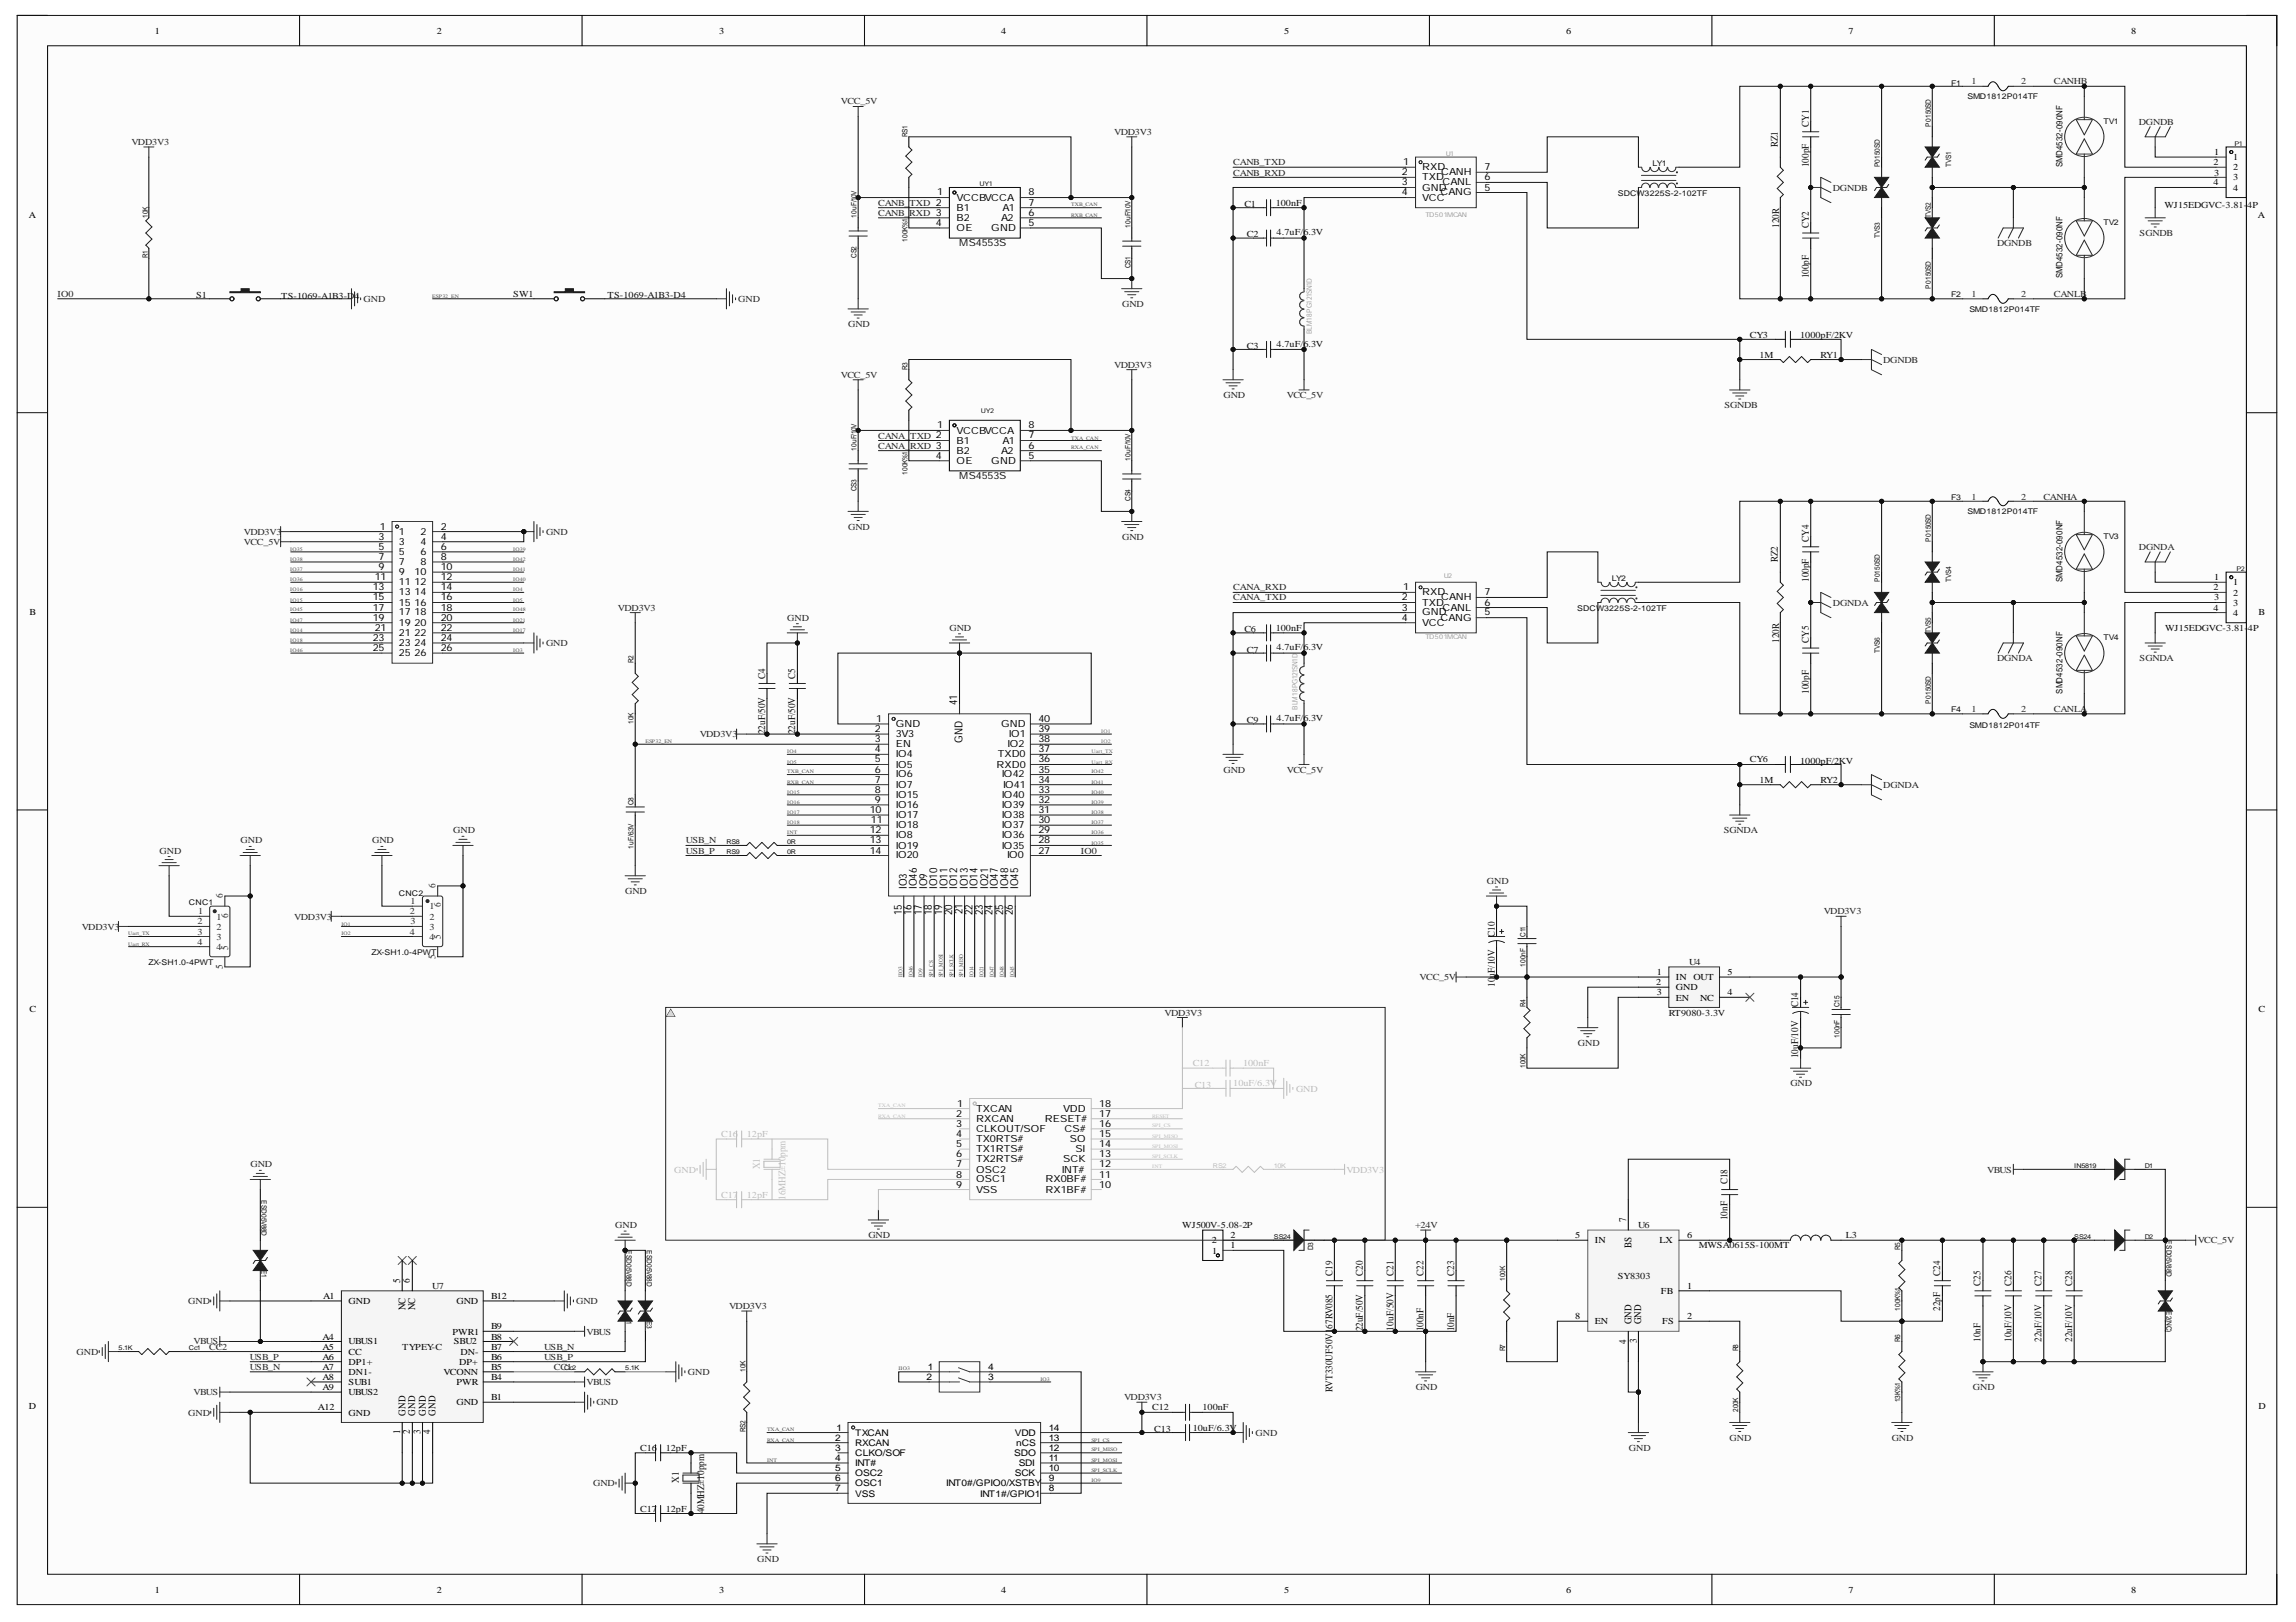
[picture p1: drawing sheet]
<svg xmlns="http://www.w3.org/2000/svg" width="297mm" height="210mm" viewBox="0 0 297 210" stroke-linecap="round" stroke-linejoin="round" font-family="sans-serif">
<defs><g id="words">
<g font-size="1.4">
<text x="123.8" y="91.3" transform="rotate(-90 123.8 91.3)">41</text>
<text x="124.5" y="96.1" transform="rotate(-90 124.5 96.1)">GND</text>
<text x="116.7" y="118.4" transform="rotate(-90 116.7 118.4)">15</text>
<text x="117.3" y="115" transform="rotate(-90 117.3 115)">IO3</text>
<text x="117.9" y="118.4" transform="rotate(-90 117.9 118.4)">16</text>
<text x="118.6" y="115" transform="rotate(-90 118.6 115)">IO46</text>
<text x="119.3" y="118.4" transform="rotate(-90 119.3 118.4)">17</text>
<text x="120" y="115" transform="rotate(-90 120 115)">IO9</text>
<text x="120.6" y="118.4" transform="rotate(-90 120.6 118.4)">18</text>
<text x="121.2" y="115" transform="rotate(-90 121.2 115)">IO10</text>
<text x="121.9" y="118.4" transform="rotate(-90 121.9 118.4)">19</text>
<text x="122.6" y="115" transform="rotate(-90 122.6 115)">IO11</text>
<text x="123.2" y="118.4" transform="rotate(-90 123.2 118.4)">20</text>
<text x="123.8" y="115" transform="rotate(-90 123.8 115)">IO12</text>
<text x="124.5" y="118.3" transform="rotate(-90 124.5 118.3)">21</text>
<text x="125.2" y="115" transform="rotate(-90 125.2 115)">IO13</text>
<text x="125.8" y="118.4" transform="rotate(-90 125.8 118.4)">22</text>
<text x="126.5" y="115" transform="rotate(-90 126.5 115)">IO14</text>
<text x="127.1" y="118.4" transform="rotate(-90 127.1 118.4)">23</text>
<text x="127.8" y="115" transform="rotate(-90 127.8 115)">IO21</text>
<text x="128.4" y="118.4" transform="rotate(-90 128.4 118.4)">24</text>
<text x="129.1" y="115" transform="rotate(-90 129.1 115)">IO47</text>
<text x="129.8" y="118.4" transform="rotate(-90 129.8 118.4)">25</text>
<text x="130.4" y="115" transform="rotate(-90 130.4 115)">IO48</text>
<text x="131" y="118.4" transform="rotate(-90 131 118.4)">26</text>
<text x="131.7" y="115" transform="rotate(-90 131.7 115)">IO45</text>
</g>
<g font-size="1.3" fill="#0e0e0e">
<text x="234" y="16.4" transform="rotate(-90 234 16.4)">CY1</text>
<text x="230" y="19" transform="rotate(-90 230 19)">RZ1</text>
<text x="234" y="21.6" transform="rotate(-90 234 21.6)">100pF</text>
<text x="230.2" y="29.5" transform="rotate(-90 230.2 29.5)">120R</text>
<text x="234" y="29.5" transform="rotate(-90 234 29.5)">CY2</text>
<text x="124.1" y="31.9">MS4553S</text>
<text x="234" y="36" transform="rotate(-90 234 36)">100pF</text>
<text x="124.1" y="62">MS4553S</text>
<text x="234" y="70.1" transform="rotate(-90 234 70.1)">CY4</text>
<text x="230" y="72.7" transform="rotate(-90 230 72.7)">RZ2</text>
<text x="234" y="75.3" transform="rotate(-90 234 75.3)">100pF</text>
<text x="230.2" y="83.2" transform="rotate(-90 230.2 83.2)">120R</text>
<text x="234" y="83.2" transform="rotate(-90 234 83.2)">CY5</text>
<text x="99" y="87.8" transform="rotate(-90 99 87.8)">C4</text>
<text x="102.9" y="87.8" transform="rotate(-90 102.9 87.8)">C5</text>
<text x="234" y="89.8" transform="rotate(-90 234 89.8)">100pF</text>
<text x="99" y="95" transform="rotate(-90 99 95)">22uF/50V</text>
<text x="102.9" y="95" transform="rotate(-90 102.9 95)">22uF/50V</text>
<text x="193.4" y="121.2" transform="rotate(-90 193.4 121.2)">C10</text>
<text x="193.4" y="127.7" transform="rotate(-90 193.4 127.7)">10uF/10V</text>
<text x="232.6" y="130.3" transform="rotate(-90 232.6 130.3)">C14</text>
<text x="232.6" y="136.9" transform="rotate(-90 232.6 136.9)">10uF/10V</text>
<text x="223.5" y="153.3" transform="rotate(-90 223.5 153.3)">C18</text>
<text x="223.5" y="157.9" transform="rotate(-90 223.5 157.9)">10nF</text>
<text x="172.4" y="165.1" transform="rotate(-90 172.4 165.1)">C19</text>
<text x="176.3" y="165.1" transform="rotate(-90 176.3 165.1)">C20</text>
<text x="180.3" y="165.1" transform="rotate(-90 180.3 165.1)">C21</text>
<text x="184.2" y="165.1" transform="rotate(-90 184.2 165.1)">C22</text>
<text x="188.1" y="165.1" transform="rotate(-90 188.1 165.1)">C23</text>
<text x="251" y="165.1" transform="rotate(-90 251 165.1)">C24</text>
<text x="256.2" y="166.4" transform="rotate(-90 256.2 166.4)">C25</text>
<text x="260.2" y="166.4" transform="rotate(-90 260.2 166.4)">C26</text>
<text x="264.1" y="166.4" transform="rotate(-90 264.1 166.4)">C27</text>
<text x="268.1" y="166.4" transform="rotate(-90 268.1 166.4)">C28</text>
<text x="172.4" y="171.9" transform="rotate(-90 172.4 171.9)">67RV085</text>
<text x="176.3" y="172.3" transform="rotate(-90 176.3 172.3)">22uF/50V</text>
<text x="180.3" y="172.2" transform="rotate(-90 180.3 172.2)">10uF/50V</text>
<text x="184.2" y="172.3" transform="rotate(-90 184.2 172.3)">100nF</text>
<text x="188.1" y="172.3" transform="rotate(-90 188.1 172.3)">10nF</text>
<text x="251" y="169.7" transform="rotate(-90 251 169.7)">22pF</text>
<text x="256.2" y="173.6" transform="rotate(-90 256.2 173.6)">10nF</text>
<text x="260.2" y="173.6" transform="rotate(-90 260.2 173.6)">10uF/10V</text>
<text x="264.1" y="173.6" transform="rotate(-90 264.1 173.6)">22uF/10V</text>
<text x="268.1" y="173.6" transform="rotate(-90 268.1 173.6)">22uF/10V</text>
<text x="172.4" y="180.1" transform="rotate(-90 172.4 180.1)">RVT330UF50V1</text>
<text x="87.8" y="192" transform="rotate(-90 87.8 192)">X1</text>
<text x="91.1" y="195.9" transform="rotate(-90 91.1 195.9)">40MHZ±10ppm</text>
</g>
<g font-size="1.3">
<text x="181.4" y="22.7">2</text>
<text x="181.5" y="21.4">1</text>
<text x="184" y="22.1">RXD</text>
<text x="184" y="23.3">TXD</text>
<text x="186.5" y="22.7">CANH</text>
<text x="192" y="23.3">6</text>
<text x="192" y="22.1">7</text>
<text x="121.1" y="29.2">4</text>
<text x="121.2" y="25.3">1</text>
<text x="123.8" y="25.9">VCCBVCCA</text>
<text x="123.8" y="27.3">B1</text>
<text x="123.8" y="28.6">B2</text>
<text x="123.8" y="29.9">OE</text>
<text x="128.2" y="29.9">GND</text>
<text x="129.5" y="28.6">A2</text>
<text x="129.7" y="27.3">A1</text>
<text x="133.1" y="29.2">5</text>
<text x="133.1" y="27.9">6</text>
<text x="133.1" y="26.6">7</text>
<text x="133.1" y="25.3">8</text>
<text x="181.4" y="24">3</text>
<text x="181.4" y="25.3">4</text>
<text x="184" y="24.7">GND</text>
<text x="184" y="25.9">VCC</text>
<text x="186.4" y="25.3">CANG</text>
<text x="186.6" y="24">CANL</text>
<text x="192" y="24.7">5</text>
<text x="121.1" y="59.3">4</text>
<text x="121.2" y="55.5">1</text>
<text x="123.8" y="56.1">VCCBVCCA</text>
<text x="123.8" y="57.4">B1</text>
<text x="123.8" y="58.7">B2</text>
<text x="129.5" y="58.7">A2</text>
<text x="129.7" y="57.4">A1</text>
<text x="133.1" y="59.3">5</text>
<text x="133.1" y="58.1">6</text>
<text x="133.1" y="56.7">7</text>
<text x="133.1" y="55.5">8</text>
<text x="123.8" y="60">OE</text>
<text x="128.2" y="60">GND</text>
<text x="49" y="69.8">3</text>
<text x="49" y="71.2">5</text>
<text x="49.2" y="68.6">1</text>
<text x="51.6" y="69.2">1</text>
<text x="51.6" y="70.5">3</text>
<text x="51.6" y="71.9">5</text>
<text x="54.4" y="71.9">6</text>
<text x="54.4" y="70.5">4</text>
<text x="54.4" y="69.2">2</text>
<text x="57" y="71.2">6</text>
<text x="57" y="69.8">4</text>
<text x="57" y="68.6">2</text>
<text x="48.2" y="76.4">13</text>
<text x="48.2" y="77.7">15</text>
<text x="48.5" y="75.1">11</text>
<text x="49" y="72.4">7</text>
<text x="49" y="73.8">9</text>
<text x="51.6" y="73.1">7</text>
<text x="51.6" y="74.5">9</text>
<text x="51.6" y="75.7">11</text>
<text x="51.6" y="77">13</text>
<text x="53.6" y="77">14</text>
<text x="53.6" y="75.7">12</text>
<text x="53.6" y="74.5">10</text>
<text x="54.4" y="73.1">8</text>
<text x="57" y="77.7">16</text>
<text x="57" y="76.4">14</text>
<text x="57" y="75.1">12</text>
<text x="57" y="73.8">10</text>
<text x="57" y="72.4">8</text>
<text x="181.4" y="77.7">2</text>
<text x="181.5" y="76.4">1</text>
<text x="184" y="77">RXD</text>
<text x="186.5" y="77.7">CANH</text>
<text x="192" y="77">7</text>
<text x="48.2" y="79">17</text>
<text x="48.2" y="80.3">19</text>
<text x="48.2" y="82.9">23</text>
<text x="48.5" y="81.7">21</text>
<text x="51.6" y="78.4">15</text>
<text x="51.6" y="79.6">17</text>
<text x="51.6" y="81">19</text>
<text x="51.6" y="82.2">21</text>
<text x="51.6" y="83.6">23</text>
<text x="53.6" y="83.6">24</text>
<text x="53.6" y="82.2">22</text>
<text x="53.6" y="81">20</text>
<text x="53.6" y="79.6">18</text>
<text x="53.6" y="78.4">16</text>
<text x="57" y="82.9">24</text>
<text x="57" y="81.7">22</text>
<text x="57" y="80.3">20</text>
<text x="57" y="79">18</text>
<text x="181.4" y="79">3</text>
<text x="181.4" y="80.3">4</text>
<text x="184" y="78.4">TXD</text>
<text x="184" y="79.6">GND</text>
<text x="184" y="81">VCC</text>
<text x="186.4" y="80.3">CANG</text>
<text x="186.6" y="79">CANL</text>
<text x="192" y="79.6">5</text>
<text x="192" y="78.4">6</text>
<text x="48.2" y="84.3">25</text>
<text x="51.6" y="84.9">25</text>
<text x="53.6" y="84.9">26</text>
<text x="57" y="84.3">26</text>
<text x="113.2" y="94.8">2</text>
<text x="113.4" y="93.4">1</text>
<text x="115.9" y="94.1">GND</text>
<text x="115.9" y="95.4">3V3</text>
<text x="129.5" y="94.1">GND</text>
<text x="130.5" y="95.4">IO1</text>
<text x="134.3" y="94.8">39</text>
<text x="134.3" y="93.4">40</text>
<text x="113.2" y="96">3</text>
<text x="113.2" y="97.4">4</text>
<text x="113.2" y="98.6">5</text>
<text x="113.2" y="100">6</text>
<text x="113.2" y="101.3">7</text>
<text x="115.9" y="96.7">EN</text>
<text x="115.9" y="98">IO4</text>
<text x="115.9" y="99.3">IO5</text>
<text x="115.9" y="100.6">IO6</text>
<text x="115.9" y="101.9">IO7</text>
<text x="128.9" y="99.3">RXD0</text>
<text x="129.1" y="98">TXD0</text>
<text x="129.6" y="100.6">IO42</text>
<text x="129.8" y="101.9">IO41</text>
<text x="130.4" y="96.7">IO2</text>
<text x="134.3" y="101.3">34</text>
<text x="134.3" y="100">35</text>
<text x="134.3" y="98.6">36</text>
<text x="134.3" y="97.4">37</text>
<text x="134.3" y="96">38</text>
<text x="112.5" y="105.2">10</text>
<text x="112.5" y="107.9">12</text>
<text x="112.7" y="106.5">11</text>
<text x="113.2" y="102.6">8</text>
<text x="113.2" y="103.9">9</text>
<text x="115.9" y="103.2">IO15</text>
<text x="115.9" y="104.6">IO16</text>
<text x="115.9" y="105.8">IO17</text>
<text x="115.9" y="107.2">IO18</text>
<text x="129.6" y="107.2">IO37</text>
<text x="129.6" y="105.8">IO38</text>
<text x="129.6" y="104.6">IO39</text>
<text x="129.6" y="103.2">IO40</text>
<text x="134.3" y="107.9">29</text>
<text x="134.3" y="106.5">30</text>
<text x="134.3" y="105.2">31</text>
<text x="134.3" y="103.9">32</text>
<text x="134.3" y="102.6">33</text>
<text x="112.5" y="109.1">13</text>
<text x="112.5" y="110.5">14</text>
<text x="115.9" y="108.5">IO8</text>
<text x="115.9" y="109.8">IO19</text>
<text x="115.9" y="111.1">IO20</text>
<text x="129.6" y="109.8">IO35</text>
<text x="129.6" y="108.5">IO36</text>
<text x="130.3" y="111.1">IO0</text>
<text x="134.3" y="110.5">27</text>
<text x="134.3" y="109.1">28</text>
<text x="123.8" y="143.2">1</text>
<text x="126.3" y="143.9">TXCAN</text>
<text x="137.6" y="143.9">VDD</text>
<text x="142.2" y="143.2">18</text>
<text x="123.7" y="144.5">2</text>
<text x="123.7" y="145.8">3</text>
<text x="123.7" y="147.2">4</text>
<text x="123.7" y="148.4">5</text>
<text x="123.7" y="149.8">6</text>
<text x="126.3" y="145.1">RXCAN</text>
<text x="126.3" y="146.5">CLKOUT/SOF</text>
<text x="126.3" y="147.8">TX0RTS#</text>
<text x="126.3" y="149.1">TX1RTS#</text>
<text x="135.2" y="145.1">RESET#</text>
<text x="137.7" y="146.5">CS#</text>
<text x="138.4" y="147.8">SO</text>
<text x="139.2" y="149.1">SI</text>
<text x="142.2" y="149.8">13</text>
<text x="142.2" y="148.4">14</text>
<text x="142.2" y="147.2">15</text>
<text x="142.2" y="145.8">16</text>
<text x="142.2" y="144.5">17</text>
<text x="123.7" y="151.1">7</text>
<text x="123.7" y="152.4">8</text>
<text x="123.7" y="153.7">9</text>
<text x="126.3" y="150.4">TX2RTS#</text>
<text x="126.3" y="151.7">OSC2</text>
<text x="126.3" y="153">OSC1</text>
<text x="126.3" y="154.4">VSS</text>
<text x="135.3" y="154.4">RX1BF#</text>
<text x="135.3" y="153">RX0BF#</text>
<text x="137.4" y="151.7">INT#</text>
<text x="137.6" y="150.4">SCK</text>
<text x="142.2" y="153.7">10</text>
<text x="142.2" y="152.4">11</text>
<text x="142.2" y="151.1">12</text>
<text x="210.4" y="158.2" transform="rotate(-90 210.4 158.2)">7</text>
<text x="211.1" y="161.5" transform="rotate(-90 211.1 161.5)">BS</text>
<text x="51.8" y="166" transform="rotate(-90 51.8 166)">5</text>
<text x="53" y="166" transform="rotate(-90 53 166)">6</text>
<text x="52.4" y="169.6" transform="rotate(-90 52.4 169.6)">NC</text>
<text x="53.7" y="169.6" transform="rotate(-90 53.7 169.6)">NC</text>
<text x="210.4" y="173.9" transform="rotate(-90 210.4 173.9)">4</text>
<text x="211.1" y="171.3" transform="rotate(-90 211.1 171.3)">GND</text>
<text x="211.7" y="173.8" transform="rotate(-90 211.7 173.8)">3</text>
<text x="212.3" y="171.3" transform="rotate(-90 212.3 171.3)">GND</text>
<text x="51.8" y="185.5" transform="rotate(-90 51.8 185.5)">1</text>
<text x="52.4" y="183.2" transform="rotate(-90 52.4 183.2)">GND</text>
<text x="53" y="185.6" transform="rotate(-90 53 185.6)">2</text>
<text x="53.7" y="183.2" transform="rotate(-90 53.7 183.2)">GND</text>
<text x="54.4" y="185.6" transform="rotate(-90 54.4 185.6)">3</text>
<text x="55.1" y="183.2" transform="rotate(-90 55.1 183.2)">GND</text>
<text x="55.7" y="185.6" transform="rotate(-90 55.7 185.6)">4</text>
<text x="56.3" y="183.2" transform="rotate(-90 56.3 183.2)">GND</text>
</g>
<g font-size="1.3" fill="#292929">
<text x="28.8" y="116.2" transform="rotate(-90 28.8 116.2)">6</text>
<text x="29.5" y="118.8" transform="rotate(-90 29.5 118.8)">6</text>
<text x="56.3" y="114.9" transform="rotate(-90 56.3 114.9)">6</text>
<text x="57" y="117.4" transform="rotate(-90 57 117.4)">6</text>
<text x="28.8" y="125.4" transform="rotate(-90 28.8 125.4)">5</text>
<text x="29.5" y="122.9" transform="rotate(-90 29.5 122.9)">5</text>
<text x="56.3" y="124.1" transform="rotate(-90 56.3 124.1)">5</text>
<text x="57" y="121.6" transform="rotate(-90 57 121.6)">5</text>
</g>
<g font-size="1.3" fill="#bebebe">
<text x="98.3" y="151.3" transform="rotate(-90 98.3 151.3)">X1</text>
<text x="101.6" y="155.3" transform="rotate(-90 101.6 155.3)">16MHZ±10ppm</text>
</g>
<g font-size="1.2">
<text x="20" y="4.4">1</text>
<text x="56.5" y="4.4">2</text>
<text x="93.1" y="4.4">3</text>
<text x="129.5" y="4.4">4</text>
<text x="166.1" y="4.4">5</text>
<text x="202.6" y="4.4">6</text>
<text x="239.2" y="4.4">7</text>
<text x="275.7" y="4.4">8</text>
<text x="286.4" y="21.4">2</text>
<text x="286.4" y="20.1">1</text>
<text x="286.4" y="22.7">3</text>
<text x="288.9" y="20.7">1</text>
<text x="288.9" y="22.1">2</text>
<text x="288.9" y="23.3">3</text>
<text x="3.7" y="28.1">A</text>
<text x="286.4" y="24">4</text>
<text x="288.9" y="24.7">4</text>
<text x="292.1" y="28.1">A</text>
<text x="286.4" y="76.4">2</text>
<text x="286.4" y="75.1">1</text>
<text x="286.4" y="77.7">3</text>
<text x="288.9" y="75.7">1</text>
<text x="288.9" y="77.1">2</text>
<text x="3.8" y="79.5">B</text>
<text x="286.4" y="79">4</text>
<text x="288.9" y="78.4">3</text>
<text x="288.9" y="79.7">4</text>
<text x="292.2" y="79.5">B</text>
<text x="3.8" y="130.9">C</text>
<text x="214.3" y="127.5">2</text>
<text x="214.4" y="126.2">1</text>
<text x="214.4" y="128.8">3</text>
<text x="216.8" y="126.9">IN</text>
<text x="216.8" y="128.2">GND</text>
<text x="216.8" y="129.5">EN</text>
<text x="219.1" y="126.9">OUT</text>
<text x="220" y="129.5">NC</text>
<text x="223.5" y="128.8">4</text>
<text x="223.5" y="126.2">5</text>
<text x="292.2" y="130.9">C</text>
<text x="156.8" y="160.9">2</text>
<text x="159.2" y="161.5">1</text>
<text x="159.2" y="160.3">2</text>
<text x="203.8" y="160.3">5</text>
<text x="206.3" y="160.9">IN</text>
<text x="214.7" y="160.9">LX</text>
<text x="218.3" y="160.3">6</text>
<text x="156.8" y="162.2">1</text>
<text x="214.9" y="167.5">FB</text>
<text x="218.3" y="166.8">1</text>
<text x="41.7" y="173.4">A4</text>
<text x="41.8" y="168.1">A1</text>
<text x="45.1" y="168.7">GND</text>
<text x="45.1" y="174">UBUS1</text>
<text x="58.5" y="172.7">PWR1</text>
<text x="58.7" y="174">SBU2</text>
<text x="59" y="168.7">GND</text>
<text x="63.5" y="173.4">B8</text>
<text x="63.5" y="172">B9</text>
<text x="63.5" y="168.1">B12</text>
<text x="203.8" y="170.8">8</text>
<text x="206.3" y="171.3">EN</text>
<text x="215" y="171.3">FS</text>
<text x="218.3" y="170.8">2</text>
<text x="41.7" y="174.6">A5</text>
<text x="41.7" y="176">A6</text>
<text x="41.7" y="177.3">A7</text>
<text x="41.7" y="178.6">A8</text>
<text x="41.7" y="179.9">A9</text>
<text x="45.1" y="175.3">CC</text>
<text x="45.1" y="176.6">DP1+</text>
<text x="45.1" y="177.9">DN1-</text>
<text x="45.1" y="179.2">SUB1</text>
<text x="57.4" y="177.9">VCONN</text>
<text x="59" y="179.2">PWR</text>
<text x="59.4" y="176.6">DP+</text>
<text x="59.6" y="175.3">DN-</text>
<text x="63.5" y="178.6">B4</text>
<text x="63.5" y="177.3">B5</text>
<text x="63.5" y="176">B6</text>
<text x="63.5" y="174.6">B7</text>
<text x="119.9" y="178.6">2</text>
<text x="120" y="177.3">1</text>
<text x="127.8" y="178.6">3</text>
<text x="127.8" y="177.3">4</text>
<text x="3.7" y="182.3">D</text>
<text x="41.1" y="182.5">A12</text>
<text x="45.1" y="180.6">UBUS2</text>
<text x="45.1" y="183.2">GND</text>
<text x="59" y="181.8">GND</text>
<text x="63.5" y="181.2">B1</text>
<text x="108.2" y="185.1">1</text>
<text x="110.7" y="185.8">TXCAN</text>
<text x="131.3" y="185.8">VDD</text>
<text x="135.7" y="185.1">14</text>
<text x="292.2" y="182.3">D</text>
<text x="108" y="186.5">2</text>
<text x="108" y="187.7">3</text>
<text x="108" y="189.1">4</text>
<text x="108" y="190.4">5</text>
<text x="108" y="191.7">6</text>
<text x="110.7" y="187.1">RXCAN</text>
<text x="110.7" y="188.4">CLKO/SOF</text>
<text x="110.7" y="189.7">INT#</text>
<text x="110.7" y="191">OSC2</text>
<text x="131.2" y="188.4">SDO</text>
<text x="131.3" y="191">SCK</text>
<text x="131.5" y="187.1">nCS</text>
<text x="131.8" y="189.7">SDI</text>
<text x="135.7" y="191.7">9</text>
<text x="135.7" y="190.4">10</text>
<text x="135.7" y="189.1">11</text>
<text x="135.7" y="187.7">12</text>
<text x="135.7" y="186.5">13</text>
<text x="108" y="193">7</text>
<text x="110.7" y="192.3">OSC1</text>
<text x="110.7" y="193.7">VSS</text>
<text x="122.4" y="192.3">INT0#/GPIO0/XSTBY</text>
<text x="126.8" y="193.7">INT1#/GPIO1</text>
<text x="135.7" y="193">8</text>
<text x="20" y="206.1">1</text>
<text x="56.5" y="206.1">2</text>
<text x="93.1" y="206.1">3</text>
<text x="129.5" y="206.1">4</text>
<text x="166.1" y="206.1">5</text>
<text x="202.6" y="206.1">6</text>
<text x="239.2" y="206.1">7</text>
<text x="275.7" y="206.1">8</text>
</g>
<g font-size="1.2" fill="#292929">
<text x="255.1" y="10.9">1</text>
<text x="261.5" y="10.9">2</text>
<text x="255.1" y="38.5">1</text>
<text x="261.5" y="38.5">2</text>
<text x="255.1" y="64.7">1</text>
<text x="261.5" y="64.7">2</text>
<text x="255.1" y="92.1">1</text>
<text x="261.5" y="92.1">2</text>
<text x="25.5" y="119.6">2</text>
<text x="25.6" y="118.3">1</text>
<text x="28" y="119">1</text>
<text x="53" y="118.3">2</text>
<text x="53.1" y="117">1</text>
<text x="53.1" y="119.6">3</text>
<text x="55.6" y="117.7">1</text>
<text x="55.6" y="119">2</text>
<text x="25.5" y="121">3</text>
<text x="25.5" y="122.2">4</text>
<text x="28" y="120.3">2</text>
<text x="28" y="121.6">3</text>
<text x="28" y="122.9">4</text>
<text x="53" y="121">4</text>
<text x="55.6" y="120.3">3</text>
<text x="55.6" y="121.6">4</text>
</g>
<g font-size="1.2" fill="#262626">
<text x="265.7" y="10.9">CANHB</text>
<text x="108.8" y="13.5">VCC_5V</text>
<text x="144.2" y="17.5">VDD3V3</text>
<text x="276.7" y="16.1">DGNDB</text>
<text x="17" y="18.8">VDD3V3</text>
<text x="159.5" y="21.4">CANB_TXD</text>
<text x="159.5" y="22.7">CANB_RXD</text>
<text x="113.6" y="26.6">CANB_TXD 2</text>
<text x="113.6" y="28">CANB_RXD 3</text>
<text x="237.1" y="24.7">DGNDB</text>
<text x="258.4" y="31.9">DGNDB</text>
<text x="276.8" y="30.6">SGNDB</text>
<text x="7.4" y="38.5">IO0</text>
<text x="47" y="39.1">GND</text>
<text x="95.5" y="39.1">GND</text>
<text x="145.2" y="39.7">GND</text>
<text x="265.7" y="38.5">CANLB</text>
<text x="109.7" y="42.3">GND</text>
<text x="144.2" y="47.6">VDD3V3</text>
<text x="243.6" y="46.9">DGNDB</text>
<text x="108.8" y="48.9">VCC_5V</text>
<text x="158.3" y="51.6">GND</text>
<text x="166.5" y="51.6">VCC_5V</text>
<text x="223.1" y="52.8">SGNDB</text>
<text x="113.6" y="56.8">CANA_TXD 2</text>
<text x="113.6" y="58.1">CANA_RXD 3</text>
<text x="264.4" y="64.7">CANHA</text>
<text x="31.6" y="70.5">VCC_5V</text>
<text x="31.6" y="69.2">VDD3V3</text>
<text x="70.6" y="69.2">GND</text>
<text x="109.7" y="68.6">GND</text>
<text x="145.2" y="69.8">GND</text>
<text x="276.7" y="71.2">DGNDA</text>
<text x="159.5" y="76.4">CANA_RXD</text>
<text x="159.5" y="77.7">CANA_TXD</text>
<text x="70.6" y="83.6">GND</text>
<text x="79.9" y="79">VDD3V3</text>
<text x="101.9" y="80.3">GND</text>
<text x="122.8" y="81.7">GND</text>
<text x="237.1" y="78.4">DGNDA</text>
<text x="258.4" y="85.5">DGNDA</text>
<text x="276.8" y="85.5">SGNDA</text>
<text x="90.5" y="95.4">VDD3V3</text>
<text x="265.7" y="92.1">CANLA</text>
<text x="158.3" y="100">GND</text>
<text x="166.5" y="100">VCC_5V</text>
<text x="243.6" y="101.9">DGNDA</text>
<text x="58.6" y="107.9">GND</text>
<text x="223" y="107.9">SGNDA</text>
<text x="20.6" y="110.5">GND</text>
<text x="31.1" y="109.1">GND</text>
<text x="48.1" y="109.1">GND</text>
<text x="88.7" y="109.1">USB_N</text>
<text x="88.7" y="110.5">USB_P</text>
<text x="139.8" y="110.5">IO0</text>
<text x="38.1" y="119">VDD3V3</text>
<text x="80.9" y="115.7">GND</text>
<text x="192.4" y="114.4">GND</text>
<text x="235.9" y="118.3">VDD3V3</text>
<text x="10.6" y="120.3">VDD3V3</text>
<text x="150.7" y="131.4">VDD3V3</text>
<text x="183.7" y="126.9">VCC_5V</text>
<text x="204.1" y="135.3">GND</text>
<text x="231.6" y="140.6">GND</text>
<text x="32.4" y="151.1">GND</text>
<text x="257.1" y="151.7">VBUS</text>
<text x="79.6" y="158.9">GND</text>
<text x="112.3" y="160.3">GND</text>
<text x="183.1" y="158.9">+24V</text>
<text x="284.3" y="160.9">VCC_5V</text>
<text x="24.4" y="168.7">GND</text>
<text x="25" y="174">VBUS</text>
<text x="74.5" y="168.7">GND</text>
<text x="75.9" y="172.7">VBUS</text>
<text x="94.3" y="169.4">VDD3V3</text>
<text x="9.9" y="175.3">GND</text>
<text x="27.1" y="174.6">CC2</text>
<text x="32.3" y="177.3">USB_N</text>
<text x="32.3" y="176">USB_P</text>
<text x="70.4" y="174.6">USB_N</text>
<text x="70.4" y="176">USB_P</text>
<text x="71.7" y="177.3">CC1</text>
<text x="75.9" y="179.2">VBUS</text>
<text x="89" y="177.9">GND</text>
<text x="183.2" y="179.9">GND</text>
<text x="255.2" y="179.9">GND</text>
<text x="24.4" y="183.2">GND</text>
<text x="25" y="180.6">VBUS</text>
<text x="77.2" y="181.8">GND</text>
<text x="145.4" y="181.2">VDD3V3</text>
<text x="162.4" y="185.8">GND</text>
<text x="210.7" y="187.7">GND</text>
<text x="223.8" y="186.5">GND</text>
<text x="244.7" y="186.5">GND</text>
<text x="76.7" y="192.3">GND</text>
<text x="98" y="202.2">GND</text>
</g>
<g font-size="1.2" fill="#0e0e0e">
<text x="161" y="26.8">C1</text>
<text x="165" y="26.6">100nF</text>
<text x="280" y="26.9">WJ15EDGVC-3.81-</text>
<text x="290.7" y="26.9">4P</text>
<text x="161.3" y="30.7">C2</text>
<text x="165.1" y="30.4">4.7uF/6.3V</text>
<text x="25.4" y="38.5">S1</text>
<text x="36.4" y="38.7">TS-1069-A1B3-D4</text>
<text x="66.4" y="38.5">SW1</text>
<text x="78.6" y="38.5">TS-1069-A1B3-D4</text>
<text x="161.3" y="45.1">C3</text>
<text x="165.1" y="44.9">4.7uF/6.3V</text>
<text x="226.4" y="43.7">CY3</text>
<text x="227.6" y="46.3">1M</text>
<text x="232.9" y="43.8">1000pF/2KV</text>
<text x="235.5" y="46.3">RY1</text>
<text x="161" y="81.8">C6</text>
<text x="165" y="81.7">100nF</text>
<text x="280.1" y="81.7">WJ15EDGVC-3.81-</text>
<text x="290.8" y="81.7">4P</text>
<text x="161.3" y="84.4">C7</text>
<text x="165.1" y="84.1">4.7uF/6.3V</text>
<text x="161.3" y="93.6">C9</text>
<text x="165.1" y="93.3">4.7uF/6.3V</text>
<text x="226.4" y="98.6">CY6</text>
<text x="227.6" y="101.3">1M</text>
<text x="232.9" y="98.8">1000pF/2KV</text>
<text x="235.5" y="101.3">RY2</text>
<text x="218.5" y="124.9">U4</text>
<text x="215.9" y="131.4">RT9080-3.3V</text>
<text x="153" y="158.9">WJ500V-5.08-2P</text>
<text x="211.9" y="158.9">U6</text>
<text x="219.8" y="161.5">MWSA0615S-100MT</text>
<text x="238.8" y="160.3">L3</text>
<text x="55.9" y="166.8">U7</text>
<text x="209.3" y="165.5">SY8303</text>
<text x="52" y="174.6">TYPEY-C</text>
<text x="149.1" y="182.5">C12</text>
<text x="149.3" y="185.3">C13</text>
<text x="154.3" y="185.1">10uF/6.3V</text>
<text x="155.6" y="182.5">100nF</text>
<text x="82.8" y="187.7">C16</text>
<text x="86.1" y="187.7">12pF</text>
<text x="82.8" y="195.6">C17</text>
<text x="86.1" y="195.6">12pF</text>
</g>
<g font-size="1.2" fill="#bebebe">
<text x="154.3" y="138">C12</text>
<text x="160.8" y="138">100nF</text>
<text x="154.6" y="140.7">C13</text>
<text x="159.5" y="140.6">10uF/6.3V</text>
<text x="167.7" y="141.3">GND</text>
<text x="93.3" y="147.2">C16</text>
<text x="96.6" y="147.2">12pF</text>
<text x="87.2" y="151.7">GND</text>
<text x="93.3" y="155">C17</text>
<text x="96.6" y="155">12pF</text>
<text x="174.2" y="151.7">VDD3V3</text>
</g>
<g font-size="1.1" fill="#0e0e0e">
<text x="266.8" y="21.6" transform="rotate(-90 266.8 21.6)">SMD4532-090NF</text>
<text x="266.8" y="36" transform="rotate(-90 266.8 36)">SMD4532-090NF</text>
<text x="266.8" y="75.3" transform="rotate(-90 266.8 75.3)">SMD4532-090NF</text>
<text x="266.8" y="89.8" transform="rotate(-90 266.8 89.8)">SMD4532-090NF</text>
</g>
<g font-size="1" fill="#0e0e0e">
<text x="252.4" y="11.1">F1</text>
<text x="254.6" y="12.8">SMD1812P014TF</text>
<text x="272.1" y="16.1">TV1</text>
<text x="213.8" y="21.5">LY1</text>
<text x="209.3" y="25.4">SDCW3225S-2-102TF</text>
<text x="272.1" y="29.2">TV2</text>
<text x="252.4" y="38.5">F2</text>
<text x="254.8" y="40.4">SMD1812P014TF</text>
<text x="252.4" y="64.7">F3</text>
<text x="254.6" y="66.5">SMD1812P014TF</text>
<text x="272.1" y="69.7">TV3</text>
<text x="208.5" y="75.1">LY2</text>
<text x="204" y="79">SDCW3225S-2-102TF</text>
<text x="272.1" y="82.8">TV4</text>
<text x="252.4" y="92.1">F4</text>
<text x="254.8" y="94.2">SMD1812P014TF</text>
<text x="24.4" y="117.1">CNC1</text>
<text x="51.6" y="115.9">CNC2</text>
<text x="19.2" y="124.9">ZX-SH1.0-4PWT</text>
<text x="48.1" y="123.6">ZX-SH1.0-4PWT</text>
</g>
<g font-size=".9" fill="#0e0e0e">
<text x="117.4" y="17.7" transform="rotate(-90 117.4 17.7)">RS1</text>
<text x="249.8" y="16.4" transform="rotate(-90 249.8 16.4)">P0150SD</text>
<text x="243.2" y="21.6" transform="rotate(-90 243.2 21.6)">P0150SD</text>
<text x="252.4" y="21.6" transform="rotate(-90 252.4 21.6)">TVS1</text>
<text x="19.1" y="28.1" transform="rotate(-90 19.1 28.1)">10K</text>
<text x="110.8" y="28.1" transform="rotate(-90 110.8 28.1)">10uF/10V</text>
<text x="146.3" y="29.5" transform="rotate(-90 146.3 29.5)">10uF/10V</text>
<text x="249.8" y="28.1" transform="rotate(-90 249.8 28.1)">TVS2</text>
<text x="19.1" y="33.4" transform="rotate(-90 19.1 33.4)">R1</text>
<text x="110.8" y="33.4" transform="rotate(-90 110.8 33.4)">CS2</text>
<text x="117.4" y="31.4" transform="rotate(-90 117.4 31.4)">100K%1</text>
<text x="146.3" y="34.7" transform="rotate(-90 146.3 34.7)">CS1</text>
<text x="243.2" y="30.8" transform="rotate(-90 243.2 30.8)">TVS3</text>
<text x="249.8" y="37.4" transform="rotate(-90 249.8 37.4)">P0150SD</text>
<text x="117.4" y="47.8" transform="rotate(-90 117.4 47.8)">R3</text>
<text x="110.8" y="58.3" transform="rotate(-90 110.8 58.3)">10uF/10V</text>
<text x="146.3" y="59.6" transform="rotate(-90 146.3 59.6)">10uF/10V</text>
<text x="110.8" y="63.6" transform="rotate(-90 110.8 63.6)">CS3</text>
<text x="117.4" y="61.5" transform="rotate(-90 117.4 61.5)">100K%1</text>
<text x="146.3" y="64.8" transform="rotate(-90 146.3 64.8)">CS4</text>
<text x="249.8" y="70.1" transform="rotate(-90 249.8 70.1)">P0150SD</text>
<text x="243.2" y="75.3" transform="rotate(-90 243.2 75.3)">P0150SD</text>
<text x="252.4" y="75.3" transform="rotate(-90 252.4 75.3)">TVS4</text>
<text x="249.8" y="81.9" transform="rotate(-90 249.8 81.9)">TVS5</text>
<text x="82" y="85.8" transform="rotate(-90 82 85.8)">R2</text>
<text x="243.2" y="84.5" transform="rotate(-90 243.2 84.5)">TVS6</text>
<text x="82" y="93.7" transform="rotate(-90 82 93.7)">10K</text>
<text x="249.8" y="91" transform="rotate(-90 249.8 91)">P0150SD</text>
<text x="82" y="104.1" transform="rotate(-90 82 104.1)">C8</text>
<text x="82" y="109.8" transform="rotate(-90 82 109.8)">1uF/6.3V</text>
<text x="197.4" y="125.1" transform="rotate(-90 197.4 125.1)">100nF</text>
<text x="197.4" y="121.2" transform="rotate(-90 197.4 121.2)">C11</text>
<text x="197.4" y="130.3" transform="rotate(-90 197.4 130.3)">R4</text>
<text x="238" y="130.3" transform="rotate(-90 238 130.3)">C15</text>
<text x="238" y="134.3" transform="rotate(-90 238 134.3)">100nF</text>
<text x="197.4" y="138.2" transform="rotate(-90 197.4 138.2)">100K</text>
<text x="33.8" y="155.3" transform="rotate(90 33.8 155.3)">ESD05V88D</text>
<text x="81" y="161.8" transform="rotate(90 81 161.8)">ESD05V88D</text>
<text x="83.7" y="161.8" transform="rotate(90 83.7 161.8)">ESD05V88D</text>
<text x="169.9" y="161.8" transform="rotate(-90 169.9 161.8)">D3</text>
<text x="245.8" y="161.8" transform="rotate(-90 245.8 161.8)">R5</text>
<text x="280.3" y="160.5" transform="rotate(90 280.3 160.5)">ESD05V88D</text>
<text x="33.8" y="164.4" transform="rotate(90 33.8 164.4)">E1</text>
<text x="194.7" y="165.8" transform="rotate(-90 194.7 165.8)">100K</text>
<text x="81" y="171" transform="rotate(90 81 171)">1</text>
<text x="83.7" y="171" transform="rotate(90 83.7 171)">E3</text>
<text x="245.8" y="173.6" transform="rotate(-90 245.8 173.6)">R6</text>
<text x="245.8" y="169.7" transform="rotate(-90 245.8 169.7)">100K%1</text>
<text x="280.3" y="169.7" transform="rotate(90 280.3 169.7)">E2(NC)</text>
<text x="96.4" y="177.5" transform="rotate(-90 96.4 177.5)">10K</text>
<text x="194.7" y="174.9" transform="rotate(-90 194.7 174.9)">R7</text>
<text x="224.9" y="174.9" transform="rotate(-90 224.9 174.9)">R8</text>
<text x="96.4" y="185.4" transform="rotate(-90 96.4 185.4)">RS2</text>
<text x="224.9" y="182.8" transform="rotate(-90 224.9 182.8)">200K</text>
<text x="245.8" y="181.5" transform="rotate(-90 245.8 181.5)">13K%1</text>
</g>
<g font-size=".9" fill="#969696">
<text x="169.7" y="43.3" transform="rotate(-90 169.7 43.3)">BLM18PG121SN1D</text>
<text x="167.8" y="91.9" transform="rotate(-90 167.8 91.9)">BLM18PG121SN1D</text>
</g>
<g font-size=".8" fill="#969696">
<text x="187" y="20.2">U1</text>
<text x="184.4" y="28.1">TD501MCAN</text>
<text x="186.8" y="74.8">U2</text>
<text x="184.4" y="82.8">TD501MCAN</text>
</g>
<g font-size=".8">
<text x="289.1" y="18.8">P1</text>
<text x="126.7" y="24.1">UY1</text>
<text x="126.9" y="53.4">UY2</text>
<text x="289.3" y="73.9">P2</text>
</g>
<g font-size=".8" fill="#0e0e0e">
<text x="94" y="109.2">RS8</text>
<text x="94" y="110.6">RS9</text>
<text x="101.9" y="109.2">0R</text>
<text x="101.9" y="110.6">0R</text>
<text x="268.3" y="151.1">IN5819</text>
<text x="277.5" y="151.1">D1</text>
<text x="164.8" y="160.4">SS24</text>
<text x="268.3" y="160.4">SS24</text>
<text x="277.5" y="160.4">D2</text>
<text x="15.3" y="174.7">5.1K</text>
<text x="24.4" y="174.7">Cc1</text>
<text x="73" y="177.3">Cc2</text>
<text x="80.9" y="177.3">5.1K</text>
</g>
<g font-size=".8" fill="#4c4c4c">
<text x="116.7" y="126.5" transform="rotate(-90 116.7 126.5)">IIO3</text>
<text x="118.1" y="126.5" transform="rotate(-90 118.1 126.5)">IO46</text>
<text x="119.4" y="126.5" transform="rotate(-90 119.4 126.5)">IO9</text>
<text x="120.7" y="126.5" transform="rotate(-90 120.7 126.5)">SPI_CS</text>
<text x="122" y="126.5" transform="rotate(-90 122 126.5)">SPI_MOSI</text>
<text x="123.3" y="126.5" transform="rotate(-90 123.3 126.5)">SPI_SCLK</text>
<text x="124.6" y="126.5" transform="rotate(-90 124.6 126.5)">SPI_MISO</text>
<text x="126" y="126.5" transform="rotate(-90 126 126.5)">IO14</text>
<text x="127.2" y="126.5" transform="rotate(-90 127.2 126.5)">IO21</text>
<text x="128.6" y="126.5" transform="rotate(-90 128.6 126.5)">IO47</text>
<text x="129.9" y="126.5" transform="rotate(-90 129.9 126.5)">IO48</text>
<text x="131.2" y="126.5" transform="rotate(-90 131.2 126.5)">IO45</text>
</g>
<g font-size=".8" fill="#bebebe">
<text x="156.9" y="151.1">RS2</text>
<text x="164.8" y="151.1">10K</text>
</g>
<g font-size=".7" fill="#4c4c4c">
<text x="138.6" y="26.7">TXB_CAN</text>
<text x="138.6" y="28.1">RXB_CAN</text>
<text x="55.9" y="38.5">ESP32_EN</text>
<text x="138.6" y="56.9">TXA_CAN</text>
<text x="138.6" y="58.2">RXA_CAN</text>
<text x="37.6" y="71.3">IO35</text>
<text x="66.4" y="71.3">IO39</text>
<text x="37.6" y="72.6">IO38</text>
<text x="37.6" y="77.9">IO15</text>
<text x="37.6" y="76.5">IO16</text>
<text x="37.6" y="75.2">IO36</text>
<text x="37.6" y="73.9">IO37</text>
<text x="66.4" y="77.9">IO5</text>
<text x="66.4" y="76.5">IO4</text>
<text x="66.4" y="75.2">IO40</text>
<text x="66.4" y="73.9">IO41</text>
<text x="66.4" y="72.6">IO42</text>
<text x="37.6" y="83.1">IO18</text>
<text x="37.6" y="81.7">IO14</text>
<text x="37.6" y="80.5">IO47</text>
<text x="37.6" y="79.1">IO45</text>
<text x="66.4" y="81.7">IO17</text>
<text x="66.4" y="80.5">IO21</text>
<text x="66.4" y="79.1">IO48</text>
<text x="37.6" y="84.4">IO46</text>
<text x="66.4" y="84.4">IO3</text>
<text x="83.5" y="96.2">ESP32_EN</text>
<text x="101.9" y="97.5">IO4</text>
<text x="101.9" y="98.8">IO5</text>
<text x="101.9" y="100.1">TXB_CAN</text>
<text x="101.9" y="101.4">RXB_CAN</text>
<text x="141.2" y="100.1">IO42</text>
<text x="141.2" y="101.4">IO41</text>
<text x="101.9" y="102.7">IO15</text>
<text x="101.9" y="104.1">IO16</text>
<text x="101.9" y="105.3">IO17</text>
<text x="101.9" y="106.7">IO18</text>
<text x="101.9" y="107.9">INT</text>
<text x="141.2" y="102.7">IO40</text>
<text x="141.2" y="104.1">IO39</text>
<text x="141.2" y="105.3">IO38</text>
<text x="141.2" y="106.7">IO37</text>
<text x="141.2" y="107.9">IO36</text>
<text x="141.2" y="109.3">IO35</text>
<text x="44.2" y="119.8">IO1</text>
<text x="16.6" y="121">Uart_TX</text>
<text x="16.6" y="122.4">Uart_RX</text>
<text x="44.2" y="121">IO2</text>
<text x="116.2" y="177.3">IIO3</text>
<text x="134.6" y="178.7">IO3</text>
<text x="99.2" y="185.2">TXA_CAN</text>
<text x="99.2" y="186.6">RXA_CAN</text>
<text x="99.2" y="189.2">INT</text>
<text x="141.2" y="186.6">SPI_CS</text>
<text x="141.2" y="187.8">SPI_MISO</text>
<text x="141.2" y="189.2">SPI_MOSI</text>
<text x="141.2" y="190.5">SPI_SCLK</text>
<text x="141.2" y="191.8">IO9</text>
</g>
<g font-size=".7" fill="#686868">
<text x="142.5" y="94.8">IO1</text>
<text x="141.2" y="98.8">Uart_RX</text>
<text x="141.2" y="97.5">Uart_TX</text>
<text x="142.5" y="96.2">IO2</text>
</g>
<g font-size=".7" fill="#bebebe">
<text x="113.6" y="143.3">TXA_CAN</text>
<text x="113.6" y="144.6">RXA_CAN</text>
<text x="149.1" y="149.9">SPI_SCLK</text>
<text x="149.1" y="144.6">RESET</text>
<text x="149.1" y="151.1">INT</text>
</g>
</g></defs>
<path d="M2.2 2h292.4v205.7h-292.4z" fill-rule="evenodd" fill="#fcfcfc"/>
<path d="M2.2 2h292.4v205.7h-292.4z" fill="none" stroke="#000" stroke-width=".13"/>
<path d="M6.2 5.9h284.4v197.8h-284.4z" fill-rule="evenodd" fill="#fcfcfc"/>
<g fill="none" stroke="#000" stroke-width=".13">
<path d="M2.2 2h3.9M6.2 5.9h284.4v197.8h-284.4zM38.8 2v3.9M75.3 2v3.9M111.8 2v3.9M148.4 2v3.9M184.9 2v3.9M221.5 2v3.9M258 2v3.9M290.6 2h4v3.9M2.2 53.4h3.9M290.6 53.4h4"/>
<path d="M2.2 104.8h3.9M290.6 104.8h4M2.2 156.2h3.9M290.6 156.2h4M38.8 203.7v4M75.3 203.7v4M111.8 203.7v4M148.4 203.7v4M184.9 203.7v4M221.5 203.7v4M258 203.7v4M294.6 203.7v4"/>
</g>
<path d="M86.1 130.4h93.1v30.1h-93.1z" fill-rule="evenodd" fill="#fbfbfb"/>
<g fill="none" stroke="#303030" stroke-width=".13">
<path d="M115 92.4h18.3v23.6h-18.3z"/>
<circle cx="115.6" cy="93" r=".2"/>
</g>
<g fill="none" stroke="#292929" stroke-width=".13">
<path d="M113.6 93.7h1.4M113.6 95h1.4M113.6 96.3h1.4M113.6 97.6h1.4M113.6 98.9h1.4M124.1 91.1v1.3M133.3 93.7h1.3M133.3 95h1.3M133.3 96.3h1.3M133.3 97.6h1.3M133.3 98.9h1.3M113.6 100.2h1.4"/>
<path d="M113.6 101.5h1.4M113.6 102.9h1.4M113.6 104.2h1.4M113.6 105.5h1.4M113.6 106.8h1.4M113.6 108.1h1.4M113.6 109.4h1.4M113.6 110.7h1.4M116.9 116v1.3M118.2 116v1.3M119.5 116v1.3M120.9 116v1.3"/>
<path d="M122.2 116v1.3M123.5 116v1.3M124.8 116v1.3M126.1 116v1.3M127.4 116v1.3M128.7 116v1.3M130 116v1.3M131.3 116v1.3M133.3 100.2h1.3M133.3 101.5h1.3M133.3 102.9h1.3M133.3 104.2h1.3"/>
<path d="M133.3 105.5h1.3M133.3 106.8h1.3M133.3 108.1h1.3M133.3 109.4h1.3M133.3 110.7h1.3"/>
</g>
<path d="M122.8 83.2h2.6M123.2 82.8h1.8M123.6 82.4h1.1M124 82h.3M124.1 83.2v1.3" fill="none" stroke="#262626" stroke-width=".13"/>
<circle cx="124.1" cy="84.5" r=".26" fill="#0e0e0e"/>
<circle cx="124.1" cy="84.5" r=".26" fill="none" stroke="#0e0e0e" stroke-width=".13"/>
<g fill="none" stroke="#bebebe" stroke-width=".13">
<path d="M156.9 138.2h1.7M158.6 137.2v2.1M158.6 139.8v2.1M159.1 137.2v2.1M159.1 139.8v2.1M159.1 138.2h1.7M166.1 139.5v2.7M166.5 139.9v1.9M90.2 151.2v.3M90.6 150.8v1.1M91 150.4v1.8M91.4 151.3h1.3"/>
<path d="M91.4 150v2.6M94 147.4h1.3M94 155.3h1.3M95.3 146.3v2.1M95.3 154.2v2.1M95.9 147.4h1.4M95.9 146.3v2.1M95.9 154.2v2.1M95.9 155.3h1.4M98.8 150h2.1M98.8 151.3h2.1M98.8 150.3h2.1v.8h-2.1z"/>
<path d="M99.9 148.7v1.3M99.9 151.3v1.3M124.1 143.5h1.3M124.1 144.8h1.3M124.1 146.1h1.3M124.1 147.4h1.3M124.1 148.7h1.3M124.1 150h1.3M124.1 151.3h1.3M124.1 152.6h1.3M124.1 153.9h1.3M125.4 142.2h15.8v13.1h-15.8z"/>
<path d="M141.2 143.5h1.3M141.2 144.8h1.3M141.2 146.1h1.3M141.2 147.4h1.3M141.2 148.7h1.3M141.2 150h1.3M141.2 151.3h1.3M141.2 152.6h1.3M141.2 153.9h1.3M156.9 140.8h1.7M159.1 140.8h1.7M164.8 140.8h1.3"/>
<path d="M166.9 140.3v1.1M167.3 140.7v.3"/>
<circle cx="126.1" cy="142.8" r=".2"/>
</g>
<path d="M158.2 97.6h2.6M158.6 98h1.8M159 98.4h1.1M159.4 98.8h.3M159.5 96.3v1.3M112.3 157.9h2.7M112.7 158.3h1.9M113.1 158.7h1.1M113.5 159.1h.3M113.6 156.6v1.3" fill="none" stroke="#262626" stroke-width=".13"/>
<path d="M183.1 75.3h7.9v6.6h-7.9z" fill="none" stroke="#303030" stroke-width=".13"/>
<path d="M183.6 75.9h.3v.2h-.3zM162.2 84.5h1.3M162.2 81.9h1.3M164.8 84.5h1.3M164.8 81.9h1.3" fill="none" stroke="#000" stroke-width=".13"/>
<g fill="none" stroke="#292929" stroke-width=".13">
<path d="M181.8 76.7h1.3M181.8 78h1.3M181.8 79.3h1.3M191 79.9h1.3M191 78.6h1.3M191 77.3h1.3M206.7 78h.4M206.7 75.3h.4M207.1 77h4.5M207.1 76.4h4.5M207.1 78a.52 .52 0 0 1 .6-.6 .52 .52 0 0 1 .5 .6M207.2 75.4a.52 .52 0 0 0 .5 .5 .52 .52 0 0 0 .5-.5"/>
<path d="M208.2 78a.52 .52 0 0 1 .6-.6 .52 .52 0 0 1 .5 .6M208.3 75.4a.52 .52 0 0 0 .5 .5 .52 .52 0 0 0 .5-.5M209.4 78a.52 .52 0 0 1 .5-.6 .52 .52 0 0 1 .5 .6M209.4 75.4a.52 .52 0 0 0 .5 .5 .52 .52 0 0 0 .5-.5M210.5 78a.52 .52 0 0 1 .5-.6 .52 .52 0 0 1 .5 .6M210.5 75.4a.52 .52 0 0 0 .5 .5 .52 .52 0 0 0 .6-.5M211.6 78h.4M211.6 75.3h.4M211.7 77.4h.1v.1h-.1zM181.8 80.6h1.3"/>
<circle cx="211.7" cy="76" r=".07"/>
</g>
<path d="M242.8 78h1.3M243.4 75.3v1.4M243.4 79.3v1.3M163.5 84.5h.4M163.5 81.9h.4M163.9 80.8v2.1M163.9 83.5v2.1M164.4 80.8v2.1M164.4 83.5v2.1M164.4 84.5h.4M164.4 81.9h.4" fill="none" stroke="#1c1c1c" stroke-width=".13"/>
<path d="M243.4 78l.9 1.3h-1.8z" fill-rule="evenodd" fill="#1c1c1c"/>
<path d="M242.8 78l-.3 .4M243.4 78l.9 1.3h-1.8zM244.3 77.6l-.2 .4" fill="none" stroke="#1c1c1c" stroke-width=".13"/>
<path d="M242.5 76.7h1.8l-.9 1.3z" fill-rule="evenodd" fill="#1c1c1c"/>
<path d="M242.5 76.7h1.8l-.9 1.3z" fill="none" stroke="#1c1c1c" stroke-width=".13"/>
<path d="M243.4 74v1.3M243.4 80.6v1.3" fill="none" stroke="#000" stroke-width=".13"/>
<circle cx="250" cy="78" r=".26" fill="#0e0e0e"/>
<circle cx="250" cy="78" r=".26" fill="none" stroke="#0e0e0e" stroke-width=".13"/>
<path d="M249.3 74h1.3M250 71.4v1.3M250 75.3v1.4" fill="none" stroke="#1c1c1c" stroke-width=".13"/>
<path d="M250 74l.9 1.3h-1.8z" fill-rule="evenodd" fill="#1c1c1c"/>
<path d="M249.3 74l-.2 .4M250 74l.9 1.3h-1.8zM250.9 73.6l-.3 .4" fill="none" stroke="#1c1c1c" stroke-width=".13"/>
<path d="M249.1 72.7h1.8l-.9 1.3z" fill-rule="evenodd" fill="#1c1c1c"/>
<path d="M249.1 72.7h1.8l-.9 1.3z" fill="none" stroke="#1c1c1c" stroke-width=".13"/>
<path d="M250 76.7v1.3" fill="none" stroke="#000" stroke-width=".13"/>
<circle cx="250" cy="78" r=".26" fill="#0e0e0e"/>
<circle cx="250" cy="78" r=".26" fill="none" stroke="#0e0e0e" stroke-width=".13"/>
<path d="M250 70.1v1.3" fill="none" stroke="#000" stroke-width=".13"/>
<path d="M249.3 83.2h1.3M250 80.6v1.3M250 84.5v1.3" fill="none" stroke="#1c1c1c" stroke-width=".13"/>
<path d="M250 83.2l.9 1.3h-1.8z" fill-rule="evenodd" fill="#1c1c1c"/>
<path d="M249.3 83.2l-.2 .4M250 83.2l.9 1.3h-1.8zM250.9 82.8l-.3 .4" fill="none" stroke="#1c1c1c" stroke-width=".13"/>
<path d="M249.1 81.9h1.8l-.9 1.3z" fill-rule="evenodd" fill="#1c1c1c"/>
<path d="M230.3 75.3l.4 .4-.8 .8 .8 .8-.8 .8 .8 .8-.4 .4M233.2 70.8h2.1M233.2 71.4h2.1M233.2 83.9h2.1M233.2 84.5h2.1M249.1 81.9h1.8l-.9 1.3z" fill="none" stroke="#1c1c1c" stroke-width=".13"/>
<path d="M230.3 74v1.3M230.3 79.3v1.3M234.3 69.5v1.3M234.3 71.4v1.3M250 79.3v1.3M256.5 64.9h.7a.61 .61 0 0 1 .9-.5l.3 .3a.82 .82 0 0 0 1 .7l.4-.5h.7M234.3 82.6v1.3M234.3 84.5v1.3M250 85.8v1.3M256.5 92.4h.7a.67 .67 0 0 1 .7-.6 .67 .67 0 0 1 .6 .6l.1 .1a.65 .65 0 0 0 .6 .4 .65 .65 0 0 0 .6-.5h.7" fill="none" stroke="#000" stroke-width=".13"/>
<g fill="none" stroke="#292929" stroke-width=".13">
<path d="M253.9 64.9h2.6M260.5 64.9h2.6M268.6 69.2h2.1l-1 2zM269.7 66.2v2.6M269.7 68.9v.3M269.7 73.6v.3M269.7 74v2.7M269.7 79.3v2.6M269.7 71.7l1 1.9h-2.1zM253.9 92.4h2.6M260.5 92.4h2.6M268.6 82.3h2.1l-1 2z"/>
<path d="M269.7 82v.3M269.7 86.7v.3M269.7 87.1v2.7M269.7 84.8l1 1.9h-2.1z"/>
<circle cx="269.7" cy="71.4" r="2.54"/>
<circle cx="269.7" cy="84.5" r="2.54"/>
</g>
<path d="M234.3 78h1.3l1.3 .6M236.9 77.3l-1.3-.6v2.6l1.3 .6M258.5 84.5l.7-1.3h2.6l-.7 1.3M260.5 81.9v1.3l-.7 1.3" fill="none" stroke="#262626" stroke-width=".13"/>
<circle cx="234.3" cy="78" r=".26" fill="#0e0e0e"/>
<circle cx="234.3" cy="78" r=".26" fill="none" stroke="#0e0e0e" stroke-width=".13"/>
<g fill="none" stroke="#1c1c1c" stroke-width=".13">
<path d="M163.5 30.8h.4M163.5 26.9h.4M163.9 25.8v2.1M163.9 29.8v2.1M164.4 25.8v2.1M164.4 29.8v2.1M164.4 30.8h.4M164.4 26.9h.4M242.8 24.3h1.3M243.4 21.6v1.3M243.4 25.6v1.3M231 97.9v2.1"/>
<path d="M231.6 97.9v2.1M230.3 101.6l.4 .3 .8-.7 .8 .7 .8-.7 .8 .7 .4-.3"/>
</g>
<g fill="none" stroke="#000" stroke-width=".13">
<path d="M162.2 30.8h1.3M162.2 26.9h1.3M164.8 30.8h1.3M164.8 26.9h1.3M229.7 98.9h1.3M231.6 98.9h1.3M229 101.6h1.3M234.3 101.6h1.3"/>
<circle cx="183.8" cy="21" r=".2"/>
</g>
<path d="M158.2 49.1h2.6M158.6 49.5h1.8M159 49.9h1.1M159.4 50.3h.3M159.5 47.8v1.3M223.8 105.5h2.6M224.2 105.9h1.8M224.6 106.3h1M224.9 106.7h.3M225.1 104.2v1.3M240.8 101.6h1.3l1.3 .6M243.4 100.9l-1.3-.7v2.7l1.3 .6" fill="none" stroke="#262626" stroke-width=".13"/>
<path d="M183.1 20.3h7.9v6.6h-7.9z" fill="none" stroke="#303030" stroke-width=".13"/>
<g fill="none" stroke="#292929" stroke-width=".13">
<path d="M181.8 21.6h1.3M181.8 22.9h1.3M181.8 24.3h1.3M181.8 25.6h1.3M191 24.9h1.3M191 23.6h1.3M191 22.3h1.3M212 24.3h.4a.52 .52 0 0 1 .5-.6 .52 .52 0 0 1 .5 .6M212 21.6h.4M212.4 23.3h4.4M212.4 22.7h4.4M212.4 21.6a.52 .52 0 0 0 .5 .6 .52 .52 0 0 0 .5-.6"/>
<path d="M213.5 24.3a.53 .53 0 0 1 .5-.6 .53 .53 0 0 1 .5 .6M213.5 21.6a.52 .52 0 0 0 .6 .6 .52 .52 0 0 0 .5-.6M214.6 24.3a.53 .53 0 0 1 .5-.6 .53 .53 0 0 1 .5 .6M214.6 21.6a.52 .52 0 0 0 .6 .6 .52 .52 0 0 0 .5-.6M215.7 24.3a.53 .53 0 0 1 .6-.6 .53 .53 0 0 1 .5 .6M215.8 21.6a.52 .52 0 0 0 .5 .6 .52 .52 0 0 0 .5-.6M216.8 21.6h.4M216.8 24.3h.4M216.9 23.7l.1 .1zM216.9 22.2h.1v.1h-.1z"/>
</g>
<path d="M243.4 24.3l.9 1.3h-1.8z" fill-rule="evenodd" fill="#1c1c1c"/>
<path d="M242.8 24.3l-.3 .4M243.4 24.3l.9 1.3h-1.8zM244.3 23.9l-.2 .4" fill="none" stroke="#1c1c1c" stroke-width=".13"/>
<path d="M242.5 22.9h1.8l-.9 1.4z" fill-rule="evenodd" fill="#1c1c1c"/>
<path d="M242.5 22.9h1.8l-.9 1.4z" fill="none" stroke="#1c1c1c" stroke-width=".13"/>
<path d="M243.4 20.3v1.3M243.4 26.9v1.3" fill="none" stroke="#000" stroke-width=".13"/>
<circle cx="250" cy="24.3" r=".26" fill="#0e0e0e"/>
<circle cx="250" cy="24.3" r=".26" fill="none" stroke="#0e0e0e" stroke-width=".13"/>
<path d="M250 17.7v1.3M249.3 20.3h1.3M250 21.6v1.3" fill="none" stroke="#1c1c1c" stroke-width=".13"/>
<path d="M250 20.3l.9 1.3h-1.8z" fill-rule="evenodd" fill="#1c1c1c"/>
<path d="M250.9 19.9l-.3 .4M249.3 20.3l-.2 .4M250 20.3l.9 1.3h-1.8z" fill="none" stroke="#1c1c1c" stroke-width=".13"/>
<path d="M249.1 19h1.8l-.9 1.3z" fill-rule="evenodd" fill="#1c1c1c"/>
<path d="M249.1 19h1.8l-.9 1.3z" fill="none" stroke="#1c1c1c" stroke-width=".13"/>
<path d="M250 22.9v1.4" fill="none" stroke="#000" stroke-width=".13"/>
<circle cx="250" cy="24.3" r=".26" fill="#0e0e0e"/>
<circle cx="250" cy="24.3" r=".26" fill="none" stroke="#0e0e0e" stroke-width=".13"/>
<path d="M250 16.4v1.3" fill="none" stroke="#000" stroke-width=".13"/>
<path d="M249.3 29.5h1.3M250 26.9v1.3M250 30.8v1.3" fill="none" stroke="#1c1c1c" stroke-width=".13"/>
<path d="M250 29.5l.9 1.3h-1.8z" fill-rule="evenodd" fill="#1c1c1c"/>
<path d="M249.3 29.5l-.2 .4M250 29.5l.9 1.3h-1.8zM250.9 29.1l-.3 .4" fill="none" stroke="#1c1c1c" stroke-width=".13"/>
<path d="M249.1 28.2h1.8l-.9 1.3z" fill-rule="evenodd" fill="#1c1c1c"/>
<path d="M233.2 17.1h2.1M233.2 17.7h2.1M230.3 21.6l.4 .4-.8 .8 .8 .8-.8 .8 .8 .8-.4 .4M233.2 30.2h2.1M233.2 30.8h2.1M249.1 28.2h1.8l-.9 1.3z" fill="none" stroke="#1c1c1c" stroke-width=".13"/>
<path d="M234.3 15.8v1.3M234.3 17.7v1.3M256.5 11.2h.7a.67 .67 0 0 1 .7-.6 .67 .67 0 0 1 .6 .6l.1 .1a.65 .65 0 0 0 .6 .4 .65 .65 0 0 0 .6-.5h.7M230.3 20.3v1.3M230.3 25.6v1.3M234.3 28.8v1.4M234.3 30.8v1.3M250 25.6v1.3M250 32.1v1.3M256.5 38.7h.7a.62 .62 0 0 1 .9-.5l.3 .4a.73 .73 0 0 0 1 .6l.4-.5h.7" fill="none" stroke="#000" stroke-width=".13"/>
<g fill="none" stroke="#292929" stroke-width=".13">
<path d="M253.9 11.2h2.6M260.5 11.2h2.6M268.6 15.5h2.1l-1 2zM269.7 12.5v2.6M269.7 15.2v.3M269.7 19.9v.3M269.7 18l1 1.9h-2.1zM253.9 38.7h2.6M260.5 38.7h2.6M268.6 28.6h2.1l-1 1.9zM269.7 20.3v2.6M269.7 25.6v2.6"/>
<path d="M269.7 28.3v.3M269.7 33v.3M269.7 33.4v2.7M269.7 31.1l1 1.9h-2.1z"/>
<circle cx="269.7" cy="17.7" r="2.54"/>
<circle cx="269.7" cy="30.8" r="2.54"/>
</g>
<path d="M234.3 24.3h1.3l1.3 .6M236.9 23.6l-1.3-.7v2.7l1.3 .6M258.5 30.8l.7-1.3h2.6l-.7 1.3M260.5 28.2v1.3l-.7 1.3" fill="none" stroke="#262626" stroke-width=".13"/>
<circle cx="234.3" cy="24.3" r=".26" fill="#0e0e0e"/>
<circle cx="234.3" cy="24.3" r=".26" fill="none" stroke="#0e0e0e" stroke-width=".13"/>
<path d="M230.3 46.5l.4 .4 .8-.8 .8 .8 .8-.8 .8 .8 .4-.4M231 42.9v2.1M231.6 42.9v2.1" fill="none" stroke="#1c1c1c" stroke-width=".13"/>
<path d="M229 46.5h1.3M229.7 43.9h1.3M231.6 43.9h1.3M234.3 46.5h1.3" fill="none" stroke="#000" stroke-width=".13"/>
<path d="M223.8 50.5h2.6M224.2 50.9h1.8M224.6 51.2h1M224.9 51.6h.3M225.1 49.2v1.3M240.8 46.5h1.3l1.3 .7M243.4 45.9l-1.3-.7v2.6l1.3 .7" fill="none" stroke="#262626" stroke-width=".13"/>
<path d="M205.4 159.2h11.8v13.1h-11.8z" fill-rule="evenodd" fill="#f5f5f5"/>
<path d="M205.4 159.2h11.8v13.1h-11.8z" fill="none" stroke="#686868" stroke-width=".13"/>
<g fill="none" stroke="#000" stroke-width=".13">
<path d="M210.7 155.3v3.9M180.5 164.4v1.3M180.5 166.4v1.3M201.5 171h3.9M201.5 160.5h3.9M210.7 172.3v3.9M212 172.3v3.9M217.2 167h3.9M217.2 171h3.9M217.2 160.5h3.9M230.3 160.5h1.3M236.9 160.5h1.3"/>
<path d="M246 161.8v1.3M246 167v1.4M246 173.6v1.3M246 178.8v1.3M251.3 164.4v1.3M251.3 166.4v1.3M256.5 165.7v1.3M256.5 167.7v1.3"/>
</g>
<path d="M179.5 165.7h2.1M179.5 166.4h2.1M231.6 160.5a.66 .66 0 0 1 .7-.7 .66 .66 0 0 1 .6 .7 .66 .66 0 0 1 .7-.7 .66 .66 0 0 1 .7 .7 .65 .65 0 0 1 .6-.7 .65 .65 0 0 1 .7 .7 .66 .66 0 0 1 .6-.7 .66 .66 0 0 1 .7 .7M246 163.1l-.3 .4 .7 .8-.7 .8 .7 .8-.7 .8 .3 .3M246 174.9l-.3 .4 .7 .8-.7 .8 .7 .8-.7 .7 .3 .4M250.2 165.7h2.1M250.2 166.4h2.1M255.5 167h2.1M255.5 167.7h2.1" fill="none" stroke="#1c1c1c" stroke-width=".13"/>
<g fill="none" stroke="#262626" stroke-width=".13">
<path d="M183.1 177.5h2.7M183.5 177.9h1.9M183.9 178.3h1.1M184.3 178.7h.3M184.4 176.2v1.3M255.2 177.5h2.7M255.6 177.9h1.9M256 178.3h1.1M256.4 178.7h.3M256.5 176.2v1.3M244.7 184.1h2.7M245.1 184.5h1.9"/>
<path d="M245.5 184.9h1.1M245.9 185.3h.3M246 182.8v1.3"/>
</g>
<circle cx="256.5" cy="176.2" r=".26" fill="#0e0e0e"/>
<circle cx="256.5" cy="176.2" r=".26" fill="none" stroke="#0e0e0e" stroke-width=".13"/>
<path d="M273.6 159.2l1.3 1.3-1.3 1.3z" fill="#1c1c1c"/>
<path d="M273.6 159.2l1.3 1.3-1.3 1.3zM275.6 159.2h-.7v2.6h-.7M272.3 160.5h1.3M274.9 160.5h1.3" fill="none" stroke="#1c1c1c" stroke-width=".13"/>
<path d="M271 160.5h1.3M276.2 160.5h1.3" fill="none" stroke="#000" stroke-width=".13"/>
<circle cx="268.3" cy="160.5" r=".26" fill="#0e0e0e"/>
<circle cx="268.3" cy="160.5" r=".26" fill="none" stroke="#0e0e0e" stroke-width=".13"/>
<path d="M222.7 153.9h2.1M222.7 154.6h2.1M225.1 176.2l-.4 .4 .8 .8-.8 .8 .8 .8-.8 .8 .4 .3" fill="none" stroke="#1c1c1c" stroke-width=".13"/>
<path d="M223.8 152.6v1.3M223.8 154.6v1.3M225.1 174.9v1.3M225.1 180.1v1.4" fill="none" stroke="#000" stroke-width=".13"/>
<path d="M183.8 159.2h1.3M184.4 159.2v1.3M223.8 184.1h2.6M224.2 184.5h1.8M224.6 184.9h1M224.9 185.3h.3M225.1 182.8v1.3" fill="none" stroke="#262626" stroke-width=".13"/>
<circle cx="184.4" cy="160.5" r=".26" fill="#0e0e0e"/>
<circle cx="184.4" cy="160.5" r=".26" fill="none" stroke="#0e0e0e" stroke-width=".13"/>
<path d="M171.6 165.7h2.1M171.6 166.4h2.1M175.5 165.7h2.1M175.5 166.4h2.1M194.9 167l.4 .4-.8 .8 .8 .8-.8 .8 .8 .8-.4 .4M259.4 167h2.1M259.4 167.7h2.1M263.4 167h2.1M263.4 167.7h2.1M267.3 167h2.1M267.3 167.7h2.1" fill="none" stroke="#1c1c1c" stroke-width=".13"/>
<path d="M172.6 164.4v1.3M172.6 166.4v1.3M176.6 164.4v1.3M176.6 166.4v1.3M194.9 165.7v1.3M194.9 171v1.3M260.5 165.7v1.3M260.5 167.7v1.3M264.4 165.7v1.3M264.4 167.7v1.3M268.3 165.7v1.3M268.3 167.7v1.3" fill="none" stroke="#000" stroke-width=".13"/>
<path d="M210.7 185.4h2.6M211 185.8h1.9M211.4 186.2h1.1M211.8 186.6h.3M212 184.1v1.3" fill="none" stroke="#262626" stroke-width=".13"/>
<path d="M167.4 159.2l1.3 1.3-1.3 1.3z" fill="#1c1c1c"/>
<g fill="none" stroke="#1c1c1c" stroke-width=".13">
<path d="M192.6 121.2h2.1M193.6 121.7l.5 .1 .5 .2M193.6 121.7l-.5 .1-.5 .2M193.6 121.7v.8M194 120.5h.5M194.3 120.3v.5M196.4 122.1h2.3M196.4 121.5h2.3M197.5 121.2v.3M197.5 122.1v.4M231.9 130.4h2.1M232.9 130.9l1.1 .3"/>
<path d="M232.9 130.9l-.5 .1-.5 .2M232.9 130.9v.8M233.3 129.7h.6M233.6 129.4v.6M237 131.3h2.4M237 130.6h2.4M238.2 130.4v.2M238.2 131.3v.4M167.4 159.2l1.3 1.3-1.3 1.3zM169.4 159.2h-.7v2.6h-.6M166.1 160.5h1.3M168.7 160.5h1.3"/>
<path d="M183.4 165.7h2.1M183.4 166.4h2.1"/>
</g>
<g fill="none" stroke="#000" stroke-width=".13">
<path d="M193.6 119.9v1.3M197.5 119.9v1.3M193.6 122.5v1.3M197.5 122.5v1.3M232.9 129.1v1.3M232.9 131.7v1.3M238.2 129.1v1.3M238.2 131.7v1.3M155.6 159.2h2.6v3.9h-2.6zM164.8 160.5h1.3M170 160.5h1.3M184.4 164.4v1.3"/>
<path d="M184.4 166.4v1.3"/>
<circle cx="157.6" cy="162.5" r=".2"/>
</g>
<path d="M192.3 116h2.6M192.7 115.6h1.8M193.1 115.2h1M193.5 114.8h.2M193.6 116v1.3M231.6 138.2h2.7M232 138.6h1.9M232.4 139h1.1M232.8 139.4h.3M232.9 136.9v1.3M284.1 159.8v1.3M282.8 160.5h1.3" fill="none" stroke="#262626" stroke-width=".13"/>
<path d="M158.2 161.8h1.3M158.2 160.5h1.3" fill="none" stroke="#292929" stroke-width=".13"/>
<circle cx="193.6" cy="117.3" r=".26" fill="#0e0e0e"/>
<circle cx="193.6" cy="117.3" r=".26" fill="none" stroke="#0e0e0e" stroke-width=".13"/>
<path d="M197.5 130.4l.4 .4-.7 .7 .7 .8-.7 .8 .7 .8-.4 .4" fill="none" stroke="#1c1c1c" stroke-width=".13"/>
<path d="M197.5 129.1v1.3M197.5 134.3v1.3" fill="none" stroke="#000" stroke-width=".13"/>
<path d="M215.9 125.1h6.6v5.3h-6.6z" fill-rule="evenodd" fill="#f5f5f5"/>
<path d="M237.5 118.6h1.3M238.2 118.6v1.3M204.1 133h2.6M204.5 133.4h1.8M204.9 133.8h1M205.3 134.2h.2M205.4 131.7v1.3M215.9 125.1h6.6v5.3h-6.6zM260.5 150.7v1.3M260.5 151.3h1.3" fill="none" stroke="#262626" stroke-width=".13"/>
<path d="M212 126.4h3.9M212 127.7h3.9M212 129.1h3.9M222.5 126.4h3.9M222.5 129.1h3.9" fill="none" stroke="#000" stroke-width=".13"/>
<path d="M225.9 128.5l1 1.1M226.9 128.5l-1 1.1" fill="none" stroke="#4c4c4c" stroke-width=".13"/>
<path d="M273.6 150l1.3 1.3-1.3 1.3z" fill="#1c1c1c"/>
<path d="M82.2 87.1l.4 .4-.8 .8 .8 .8-.8 .8 .8 .8-.4 .4M98.2 88.4h2.1M98.2 89.1h2.1M81 105.1h2.4M81 104.4h2.4M82.2 104.2v.2M82.2 105.1v.4M272.3 151.3h1.3M273.6 150l1.3 1.3-1.3 1.3zM274.9 151.3h1.3M275.6 150h-.7v2.6h-.7" fill="none" stroke="#1c1c1c" stroke-width=".13"/>
<path d="M82.2 85.8v1.3M82.2 91.1v1.3M99.2 87.1v1.3M99.2 89.1v1.3M82.2 102.9v1.3M82.2 105.5v1.3M271 151.3h1.3M276.2 151.3h1.3" fill="none" stroke="#000" stroke-width=".13"/>
<path d="M81.5 79.3h1.3M82.2 79.3v1.3M101.8 81.9h2.7M102.2 81.5h1.9M102.6 81.1h1.1M103 80.7h.3M103.2 81.9v1.3M80.9 113.3h2.6M81.3 113.7h1.8M81.7 114.1h1M82.1 114.5h.2M82.2 112v1.3" fill="none" stroke="#262626" stroke-width=".13"/>
<circle cx="103.2" cy="83.2" r=".26" fill="#0e0e0e"/>
<circle cx="103.2" cy="83.2" r=".26" fill="none" stroke="#0e0e0e" stroke-width=".13"/>
<path d="M19.3 28.2l-.4 .4 .8 .8-.8 .8 .8 .7-.8 .8 .4 .4M102.1 88.4h2.1M102.1 89.1h2.1" fill="none" stroke="#1c1c1c" stroke-width=".13"/>
<path d="M19.3 26.9v1.3M19.3 32.1v1.3M69.1 38.7h2.6M75.6 38.7h2.7M103.2 87.1v1.3M103.2 89.1v1.3" fill="none" stroke="#000" stroke-width=".13"/>
<path d="M18.6 19h1.3M19.3 19v1.3M44.2 38.7h1.3M45.5 37.4v2.6M45.9 37.8v1.8M46.3 38.1v1.1M46.7 38.5v.3M95.3 94.3v1.4M95.3 95h1.3" fill="none" stroke="#262626" stroke-width=".13"/>
<path d="M71.7 37.8h1.4v-.4h1.1v.4h1.4v.1h-3.9z" fill-rule="evenodd" fill="#1c1c1c"/>
<g fill="none" stroke="#1c1c1c" stroke-width=".13">
<path d="M71.7 37.8h1.4v-.4h1.1v.4h1.4v.1h-3.9z"/>
<circle cx="72" cy="38.7" r=".26"/>
<circle cx="75.4" cy="38.7" r=".26"/>
</g>
<path d="M92.7 38.7h1.3M94 37.4v2.6M94.4 37.8v1.8M94.8 38.1v1.1M95.2 38.5v.3" fill="none" stroke="#262626" stroke-width=".13"/>
<path d="M27.1 38.7h2.6M33.7 38.7h2.6" fill="none" stroke="#000" stroke-width=".13"/>
<path d="M29.7 37.8h1.5v-.4h1v.4h1.5v.1h-4z" fill-rule="evenodd" fill="#1c1c1c"/>
<g fill="none" stroke="#1c1c1c" stroke-width=".13">
<path d="M29.7 37.8h1.5v-.4h1v.4h1.5v.1h-4zM82.8 169.7h1.3M83.5 167v1.4M83.5 171v1.3"/>
<circle cx="30" cy="38.7" r=".26"/>
<circle cx="33.4" cy="38.7" r=".26"/>
</g>
<path d="M51.5 162.6l1.1 1M52.6 162.6l-1.1 1M52.8 162.6l1.1 1M53.9 162.6l-1.1 1" fill="none" stroke="#4c4c4c" stroke-width=".13"/>
<path d="M83.5 169.7l.9 1.3h-1.8z" fill-rule="evenodd" fill="#1c1c1c"/>
<path d="M82.8 169.7l-.2 .4M83.5 169.7l.9 1.3h-1.8zM84.4 169.3l-.3 .4" fill="none" stroke="#1c1c1c" stroke-width=".13"/>
<path d="M82.6 168.4h1.8l-.9 1.3z" fill-rule="evenodd" fill="#1c1c1c"/>
<path d="M80.2 169.7h1.3M80.9 167v1.4M80.9 171v1.3M82.6 168.4h1.8l-.9 1.3z" fill="none" stroke="#1c1c1c" stroke-width=".13"/>
<path d="M83.5 165.7v1.3M83.5 172.3v1.3" fill="none" stroke="#000" stroke-width=".13"/>
<path d="M80.9 169.7l.9 1.3h-1.8z" fill-rule="evenodd" fill="#1c1c1c"/>
<path d="M80.2 169.7l-.2 .4M80.9 169.7l.9 1.3h-1.8zM81.8 169.3l-.3 .4" fill="none" stroke="#1c1c1c" stroke-width=".13"/>
<path d="M80 168.4h1.8l-.9 1.3z" fill-rule="evenodd" fill="#1c1c1c"/>
<path d="M80 168.4h1.8l-.9 1.3z" fill="none" stroke="#1c1c1c" stroke-width=".13"/>
<path d="M80.9 165.7v1.3M80.9 172.3v1.3" fill="none" stroke="#000" stroke-width=".13"/>
<circle cx="80.9" cy="161.8" r=".26" fill="#0e0e0e"/>
<circle cx="80.9" cy="161.8" r=".26" fill="none" stroke="#0e0e0e" stroke-width=".13"/>
<path d="M44.2 167h18.3v17.1h-18.3z" fill-rule="evenodd" fill="#f5f5f5"/>
<g fill="none" stroke="#262626" stroke-width=".13">
<path d="M80.3 159.7h1.1M80.7 159.3h.3M27.3 168.2v.3M27.6 167.8v1.1M28 167.4v1.9M28.4 167v2.7M28.4 172.9v1.4M28.4 179.5v1.3M28.4 168.4h1.3M28.4 173.6h1.3M44.2 167h18.3v17.1h-18.3zM71.7 168.4h1.3"/>
<path d="M73 167v2.7M73.4 167.4v1.9M73.8 167.8v1.1M74.2 168.2v.3M74.3 178.8h1.3M74.3 172.3h1.3M75.6 171.6v1.3M75.6 178.2v1.3M79.6 160.5h2.6M80 160.1h1.8M80.9 160.5v1.3M27.3 182.6v.3"/>
<path d="M27.7 182.2v1.1M28 181.9v1.8M28.4 181.5v2.6M28.4 180.1h1.3M28.4 182.8h1.3M74.3 181.5h1.3M75.6 180.1v2.7M76 180.5v1.9M76.4 180.9v1.1M76.8 181.3v.3"/>
</g>
<g fill="none" stroke="#000" stroke-width=".13">
<path d="M40.2 168.4h4M40.2 173.6h4M40.2 174.9h4M40.2 176.2h4M40.2 177.5h4M40.2 178.8h4M52 163.1v3.9M53.3 163.1v3.9M62.5 168.4h4M62.5 173.6h4M62.5 174.9h4M62.5 176.2h4"/>
<path d="M62.5 177.5h4M62.5 178.8h4M62.5 172.3h4M40.2 180.1h4M40.2 182.8h4M52 184.1v3.9M53.3 184.1v3.9M54.7 184.1v3.9M56 184.1v3.9M62.5 181.5h4"/>
</g>
<path d="M39.7 178.3l1.1 1.1M40.8 178.3l-1.1 1.1" fill="none" stroke="#4c4c4c" stroke-width=".13"/>
<circle cx="80.9" cy="161.8" r=".26" fill="#0e0e0e"/>
<circle cx="80.9" cy="161.8" r=".26" fill="none" stroke="#0e0e0e" stroke-width=".13"/>
<path d="M65.9 173.1l1.1 1M67 173.1l-1.1 1" fill="none" stroke="#4c4c4c" stroke-width=".13"/>
<path d="M17.9 174.9l.4 .4 .8-.8 .8 .8 .8-.8 .8 .8 .4-.4M75.6 177.5l.4-.4 .8 .8 .8-.8 .8 .8 .8-.8 .4 .4M187.3 165.7h2.1M187.3 166.4h2.1M279.5 168.4h1.3M280.1 165.7v1.3M280.1 169.7v1.3" fill="none" stroke="#1c1c1c" stroke-width=".13"/>
<path d="M16.6 174.9h1.3M21.9 174.9h1.3M74.3 177.5h1.3M79.6 177.5h1.3M188.4 164.4v1.3M188.4 166.4v1.3" fill="none" stroke="#000" stroke-width=".13"/>
<path d="M12.8 174.8v.2M13.2 174.4v1M13.6 174v1.8M14 173.6v2.6M14 174.9h1.3M86.1 177.5h1.3M87.4 176.2v2.6M87.8 176.6v1.8M88.2 177v1M88.6 177.4v.3" fill="none" stroke="#262626" stroke-width=".13"/>
<path d="M280.1 168.4l1 1.3h-1.9z" fill-rule="evenodd" fill="#1c1c1c"/>
<path d="M279.5 168.4l-.3 .3M280.1 168.4l1 1.3h-1.9zM281.1 168l-.3 .4" fill="none" stroke="#1c1c1c" stroke-width=".13"/>
<path d="M279.2 167h1.9l-1 1.4z" fill-rule="evenodd" fill="#1c1c1c"/>
<path d="M279.2 167h1.9l-1 1.4z" fill="none" stroke="#1c1c1c" stroke-width=".13"/>
<path d="M280.1 164.4v1.3M280.1 171v1.3" fill="none" stroke="#000" stroke-width=".13"/>
<circle cx="280.1" cy="160.5" r=".26" fill="#0e0e0e"/>
<circle cx="280.1" cy="160.5" r=".26" fill="none" stroke="#0e0e0e" stroke-width=".13"/>
<path d="M33 163.1h1.3M33.7 160.5v1.3M33.7 164.4v1.3" fill="none" stroke="#1c1c1c" stroke-width=".13"/>
<path d="M33.7 163.1l.9 1.3h-1.8z" fill-rule="evenodd" fill="#1c1c1c"/>
<path d="M33 163.1l-.2 .4M33.7 163.1l.9 1.3h-1.8zM34.6 162.7l-.3 .4" fill="none" stroke="#1c1c1c" stroke-width=".13"/>
<path d="M32.8 161.8h1.8l-.9 1.3z" fill-rule="evenodd" fill="#1c1c1c"/>
<path d="M163.5 45.2h.4M163.9 44.2v2.1M164.4 44.2v2.1M164.4 45.2h.4M163.5 93.7h.4M163.9 92.6v2.1M164.4 92.6v2.1M164.4 93.7h.4M32.8 161.8h1.8l-.9 1.3z" fill="none" stroke="#1c1c1c" stroke-width=".13"/>
<g fill="none" stroke="#000" stroke-width=".13">
<path d="M288 19h2.6v6.6h-2.6zM162.2 45.2h1.3M164.8 45.2h1.3M288 74h2.6v6.6h-2.6zM288.5 74.6h.3v.2h-.3zM162.2 93.7h1.3M164.8 93.7h1.3M33.7 159.2v1.3M33.7 165.7v1.3"/>
<circle cx="288.7" cy="19.7" r=".2"/>
</g>
<g fill="none" stroke="#262626" stroke-width=".13">
<path d="M278.2 16.4l-.7 1.3h2.6l.7-1.3M279.5 16.4l-.7 1.3v1.3M277.5 28.2h2.6M277.9 28.6h1.8M278.3 29h1M278.7 29.4h.3M278.8 26.9v1.3M278.2 71.4l-.7 1.3h2.6l.7-1.3M279.5 71.4l-.7 1.3v1.3M277.5 83.2h2.6M277.9 83.6h1.8M278.3 84h1"/>
<path d="M278.7 84.4h.3M278.8 81.9v1.3M32.4 152.6h2.6M32.8 152.2h1.8M33.2 151.9h1M33.5 151.5h.3M33.7 152.6v1.3"/>
</g>
<g fill="none" stroke="#292929" stroke-width=".13">
<path d="M168.7 37.4v.4M286.7 20.3h1.3M286.7 21.6h1.3M286.7 22.9h1.3M286.7 24.3h1.3M168.7 42.2v.4M286.7 75.3h1.3M286.7 76.7h1.3M286.7 78h1.3M286.7 79.3h1.3M168.7 85.8v.4M168.7 90.7v.4"/>
<path d="M27.2 117.4l.2-.1h2.1l.2 .1v6.2l-.1 .2h-2.2l-.2-.1z"/>
</g>
<path d="M168.7 38.9a.52 .52 0 0 0-.6 .5 .52 .52 0 0 0 .6 .6M168.7 37.8a.52 .52 0 0 0-.6 .5 .52 .52 0 0 0 .6 .5M168.7 41.1a.52 .52 0 0 0-.6 .6 .52 .52 0 0 0 .6 .5M168.7 40a.52 .52 0 0 0-.6 .6 .52 .52 0 0 0 .6 .5M168.7 89.6a.52 .52 0 0 0-.6 .5 .52 .52 0 0 0 .6 .6M168.7 88.5a.52 .52 0 0 0-.6 .5 .52 .52 0 0 0 .6 .5M168.7 87.4a.52 .52 0 0 0-.6 .5 .52 .52 0 0 0 .6 .5M168.7 86.3a.52 .52 0 0 0-.6 .5 .52 .52 0 0 0 .6 .5" fill="none" stroke="#303030" stroke-width=".13"/>
<circle cx="27.8" cy="117.9" r=".2" fill="#292929"/>
<g fill="none" stroke="#292929" stroke-width=".13">
<path d="M25.8 118.6h1.3M25.8 119.9h1.3M29.1 116v1.3M54.8 116h2.2l.2 .1 .1 6.1-.2 .3h-2.2l-.2-.1v-6.2zM25.8 121.2h1.3M25.8 122.5h1.3M29.1 123.8v1.3"/>
<circle cx="27.8" cy="117.9" r=".2"/>
</g>
<path d="M20.6 112h2.6M21 111.6h1.8M21.4 111.2h1M21.7 110.8h.3M21.9 112v1.3M31.1 110.7h2.6M31.4 110.3h1.9M31.8 109.9h1.1M32.2 109.5h.3M32.4 110.7v1.3" fill="none" stroke="#262626" stroke-width=".13"/>
<circle cx="55.3" cy="116.6" r=".2" fill="#292929"/>
<g fill="none" stroke="#292929" stroke-width=".13">
<path d="M121.5 25.6h1.3M121.5 26.9h1.3M121.5 28.2h1.3M121.5 29.5h1.3M132 25.6h1.3M132 26.9h1.3M132 28.2h1.3M132 29.5h1.3M53.3 117.3h1.4M53.3 118.6h1.4M53.3 119.9h1.4M56.6 114.6v1.4"/>
<path d="M53.3 121.2h1.4M56.6 122.5v1.3"/>
<circle cx="55.3" cy="116.6" r=".2"/>
</g>
<g fill="none" stroke="#262626" stroke-width=".13">
<path d="M145.8 17.7h1.3M146.4 17.7v1.3M109.7 40h2.6M111 38.7v1.3M145.1 37.4h2.6M145.5 37.8h1.8M145.9 38.1h1M146.3 38.5h.2M146.4 36.1v1.3M110.1 40.4h1.8M110.5 40.8h1M110.9 41.2h.3"/>
<path d="M168.1 98.9h1.3M168.7 97.6v1.3M48.1 110.7h2.6M48.5 110.3h1.8M48.9 109.9h1M49.3 109.5h.2M49.4 110.7v1.3M58.6 109.4h2.6M59 109h1.8M59.4 108.6h1M59.8 108.2h.2M59.9 109.4v1.3"/>
<path d="M188.4 125.8v1.3M188.4 126.4h1.3"/>
</g>
<g fill="none" stroke="#000" stroke-width=".13">
<path d="M111 28.2v1.3M111 30.8v1.3M122.8 24.3h9.2v6.5h-9.2zM146.4 29.5v1.3M146.4 32.1v1.3"/>
<circle cx="123.5" cy="24.9" r=".2"/>
</g>
<path d="M109.8 29.9h2.4M109.8 30.5h2.4M111 29.5v.4M111 30.5v.3M145.2 31.2h2.4M145.2 31.9h2.4M146.4 30.8v.4M146.4 31.9v.2" fill="none" stroke="#1c1c1c" stroke-width=".13"/>
<circle cx="146.4" cy="36" r=".26" fill="#0e0e0e"/>
<circle cx="146.4" cy="36" r=".26" fill="none" stroke="#0e0e0e" stroke-width=".13"/>
<path d="M117.6 19l.4 .4-.8 .8 .8 .8-.8 .8 .8 .8-.4 .3M111 59.6v.4M109.8 60h2.4M109.8 60.7h2.4M111 60.7v.2M145.2 61.3h2.4M145.2 62h2.4M146.4 60.9v.4M146.4 62v.2" fill="none" stroke="#1c1c1c" stroke-width=".13"/>
<g fill="none" stroke="#000" stroke-width=".13">
<path d="M117.6 17.7v1.3M117.6 22.9v1.4M111 58.3v1.3M122.8 54.4h9.2v6.5h-9.2zM146.4 59.6v1.3M111 60.9v1.3M146.4 62.2v1.4"/>
<circle cx="123.5" cy="55" r=".2"/>
</g>
<g fill="none" stroke="#262626" stroke-width=".13">
<path d="M110.4 13.8h1.3M111 13.8v1.3M145.8 47.8h1.3M146.4 47.8v1.3M109.7 66.2h2.6M110.1 66.6h1.8M110.5 67h1M110.9 67.4h.3M111 64.9v1.3M145.1 67.5h2.6M145.5 67.9h1.8M145.9 68.3h1"/>
<path d="M146.3 68.7h.2M146.4 66.2v1.3"/>
</g>
<path d="M121.5 55.7h1.3M121.5 57h1.3M121.5 58.3h1.3M121.5 59.6h1.3M132 55.7h1.3M132 57h1.3M132 58.3h1.3M132 59.6h1.3" fill="none" stroke="#292929" stroke-width=".13"/>
<circle cx="146.4" cy="66.2" r=".26" fill="#0e0e0e"/>
<circle cx="146.4" cy="66.2" r=".26" fill="none" stroke="#0e0e0e" stroke-width=".13"/>
<path d="M117.6 49.1l.4 .4-.8 .8 .8 .8-.8 .8 .8 .8-.4 .4" fill="none" stroke="#1c1c1c" stroke-width=".13"/>
<path d="M117.6 47.8v1.3M117.6 53.1v1.3" fill="none" stroke="#000" stroke-width=".13"/>
<path d="M110.4 49.1h1.3M111 49.1v1.4M67.8 68.8h1.3M69.1 67.5v2.6M69.5 67.9v1.8M69.9 68.3v1M70.3 68.7v.2M15.3 119.2v1.3M15.3 119.9h1.3M42.9 117.9v1.3M42.9 118.6h1.3" fill="none" stroke="#262626" stroke-width=".13"/>
<circle cx="67.8" cy="68.8" r=".26" fill="#0e0e0e"/>
<circle cx="67.8" cy="68.8" r=".26" fill="none" stroke="#0e0e0e" stroke-width=".13"/>
<g fill="none" stroke="#262626" stroke-width=".13">
<path d="M168.1 50.5h1.3M168.7 49.1v1.4M36.3 68.1v2.7M36.3 70.1h1.3M36.3 68.8h1.3M67.8 83.2h1.3M69.1 81.9v2.6M69.5 82.3v1.8M69.9 82.7v1M70.3 83.1v.2M152.3 131.7h1.3M153 131.7v1.3"/>
<path d="M79.7 191.8v.3M80.1 191.4v1.1M80.5 191v1.8M80.9 190.6v2.6M80.9 191.9h1.3"/>
</g>
<path d="M96.6 109.4l.4-.4 .8 .8 .8-.8 .8 .8 .7-.8 .4 .4M96.6 110.7l.4-.4 .8 .8 .8-.8 .8 .8 .7-.8 .4 .4M88.4 190.6h2M88.4 191.9h2M88.4 190.9h2v.8h-2z" fill="none" stroke="#1c1c1c" stroke-width=".13"/>
<path d="M95.3 109.4h1.3M95.3 110.7h1.3M100.5 109.4h1.3M100.5 110.7h1.3M89.4 189.3v1.3M89.4 191.9v1.3" fill="none" stroke="#000" stroke-width=".13"/>
<g fill="none" stroke="#303030" stroke-width=".13">
<path d="M50.7 67.5h5.3v18.3h-5.3zM109.7 184.1h24.9v10.5h-24.9z"/>
<circle cx="51.4" cy="68.1" r=".2"/>
<circle cx="110.4" cy="184.7" r=".2"/>
</g>
<g fill="none" stroke="#292929" stroke-width=".13">
<path d="M49.4 68.8h1.3M49.4 70.1h1.3M49.4 71.4h1.3M49.4 72.7h1.3M49.4 74h1.3M49.4 79.3h1.3M49.4 75.3h1.3M49.4 78h1.3M49.4 76.7h1.3M56 68.8h1.3M56 70.1h1.3M56 71.4h1.3"/>
<path d="M56 72.7h1.3M56 74h1.3M56 79.3h1.3M56 75.3h1.3M56 78h1.3M56 76.7h1.3M49.4 84.5h1.3M49.4 83.2h1.3M49.4 81.9h1.3M49.4 80.6h1.3M56 84.5h1.3M56 83.2h1.3"/>
<path d="M56 81.9h1.3M56 80.6h1.3M108.4 185.4h1.3M108.4 186.7h1.3M108.4 188h1.3M108.4 189.3h1.3M108.4 190.6h1.3M108.4 191.9h1.3M108.4 193.2h1.3M134.6 185.4h1.3M134.6 186.7h1.3M134.6 188h1.3"/>
<path d="M134.6 189.3h1.3M134.6 190.6h1.3M134.6 191.9h1.3M134.6 193.2h1.3"/>
</g>
<path d="M158.2 151.3h1.3l.4-.4 .8 .8 .8-.8 .8 .8 .8-.8 .4 .4h1.3M172.6 151.3h1.4M174 150.7v1.3" fill="none" stroke="#bebebe" stroke-width=".13"/>
<circle cx="82.2" cy="191.9" r=".26" fill="#0e0e0e"/>
<circle cx="82.2" cy="191.9" r=".26" fill="none" stroke="#0e0e0e" stroke-width=".13"/>
<path d="M84.8 187v2.1M84.8 194.8v2.1M85.5 187v2.1M85.5 194.8v2.1M153 185.4h.4M153.4 184.3v2.1M153.9 184.3v2.1M153.9 185.4h.4" fill="none" stroke="#1c1c1c" stroke-width=".13"/>
<path d="M83.5 195.9h1.3M83.5 188h1.3M85.5 195.9h1.3M85.5 188h1.3M151.7 185.4h1.3M154.3 185.4h1.3" fill="none" stroke="#000" stroke-width=".13"/>
<path d="M97.9 199.8h2.6M99.2 198.5v1.3M159.5 185.4h1.3M160.8 184.1v2.6M161.2 184.5v1.8M161.6 184.9v1M162 185.3v.2M98.3 200.2h1.8M98.7 200.6h1M99.1 201h.3" fill="none" stroke="#262626" stroke-width=".13"/>
<circle cx="159.5" cy="185.4" r=".26" fill="#0e0e0e"/>
<circle cx="159.5" cy="185.4" r=".26" fill="none" stroke="#0e0e0e" stroke-width=".13"/>
<path d="M151.7 182.8h1.3M154.3 182.8h1.3" fill="none" stroke="#000" stroke-width=".13"/>
<path d="M153 182.8h.4M153.4 181.7v2.1M153.9 181.7v2.1M153.9 182.8h.4" fill="none" stroke="#1c1c1c" stroke-width=".13"/>
<path d="M147.1 181.5h1.3M147.7 181.5v1.3" fill="none" stroke="#262626" stroke-width=".13"/>
<circle cx="147.7" cy="182.8" r=".26" fill="#0e0e0e"/>
<g fill="none" stroke="#0e0e0e" stroke-width=".13">
<path d="M280.1 160.5v3.9"/>
<circle cx="147.7" cy="182.8" r=".26"/>
</g>
<path d="M96.6 178.8l-.4 .4 .8 .8-.8 .8 .8 .8-.8 .8 .4 .4" fill="none" stroke="#1c1c1c" stroke-width=".13"/>
<path d="M96.6 177.5v1.3M96.6 182.8v1.3" fill="none" stroke="#000" stroke-width=".13"/>
<path d="M95.9 169.7h1.4M96.6 169.7v1.3" fill="none" stroke="#262626" stroke-width=".13"/>
<circle cx="280.1" cy="160.5" r=".26" fill="#0e0e0e"/>
<g fill="none" stroke="#0e0e0e" stroke-width=".13">
<path d="M7.5 38.7h19.6"/>
<circle cx="280.1" cy="160.5" r=".26"/>
</g>
<circle cx="19.3" cy="38.7" r=".26" fill="#0e0e0e"/>
<g fill="none" stroke="#0e0e0e" stroke-width=".13">
<path d="M16.6 119.9h9.2M21.9 113.3v5.3h3.9M32.4 112v13.1h-3.3M16.6 122.5h9.2M16.6 121.2h9.2M15.3 174.9h1.3M23.2 174.9h17"/>
<circle cx="19.3" cy="38.7" r=".26"/>
</g>
<circle cx="32.4" cy="116" r=".26" fill="#0e0e0e"/>
<g fill="none" stroke="#0e0e0e" stroke-width=".13">
<path d="M29.1 116h3.3"/>
<circle cx="32.4" cy="116" r=".26"/>
</g>
<circle cx="32.4" cy="116" r=".26" fill="#0e0e0e"/>
<g fill="none" stroke="#0e0e0e" stroke-width=".13">
<path d="M29.7 182.8h10.5"/>
<circle cx="32.4" cy="116" r=".26"/>
</g>
<circle cx="32.4" cy="182.8" r=".26" fill="#0e0e0e"/>
<g fill="none" stroke="#0e0e0e" stroke-width=".13">
<path d="M29.7 173.6h4M29.7 180.1h10.5"/>
<circle cx="32.4" cy="182.8" r=".26"/>
</g>
<circle cx="33.7" cy="173.6" r=".26" fill="#0e0e0e"/>
<g fill="none" stroke="#0e0e0e" stroke-width=".13">
<path d="M29.7 168.4h10.5M32.4 182.8v9.1h23.6v-3.9"/>
<circle cx="33.7" cy="173.6" r=".26"/>
</g>
<circle cx="32.4" cy="182.8" r=".26" fill="#0e0e0e"/>
<circle cx="32.4" cy="182.8" r=".26" fill="none" stroke="#0e0e0e" stroke-width=".13"/>
<circle cx="52" cy="191.9" r=".26" fill="#0e0e0e"/>
<circle cx="52" cy="191.9" r=".26" fill="none" stroke="#0e0e0e" stroke-width=".13"/>
<circle cx="53.3" cy="191.9" r=".26" fill="#0e0e0e"/>
<circle cx="53.3" cy="191.9" r=".26" fill="none" stroke="#0e0e0e" stroke-width=".13"/>
<circle cx="54.7" cy="191.9" r=".26" fill="#0e0e0e"/>
<g fill="none" stroke="#0e0e0e" stroke-width=".13">
<path d="M32.4 177.5h7.8M32.4 176.2h7.8M33.7 167v6.6h6.5"/>
<circle cx="54.7" cy="191.9" r=".26"/>
</g>
<circle cx="33.7" cy="173.6" r=".26" fill="#0e0e0e"/>
<g fill="none" stroke="#0e0e0e" stroke-width=".13">
<path d="M36.3 38.7h7.9M56 38.7h13.1M37.6 79.3h11.8M37.6 78h11.8M37.6 76.7h11.8M37.6 75.3h11.8M37.6 74h11.8M37.6 72.7h11.8M37.6 71.4h11.8M37.6 70.1h11.8M37.6 68.8h11.8M37.6 84.5h11.8"/>
<path d="M37.6 83.2h11.8M37.6 81.9h11.8M37.6 80.6h11.8M44.2 119.9h9.1M44.2 118.6h9.1M49.4 112v5.3h3.9M59.9 110.7v13.1h-3.3M44.2 121.2h9.1"/>
<circle cx="33.7" cy="173.6" r=".26"/>
</g>
<circle cx="59.9" cy="114.6" r=".26" fill="#0e0e0e"/>
<g fill="none" stroke="#0e0e0e" stroke-width=".13">
<path d="M56.6 114.6h3.3"/>
<circle cx="59.9" cy="114.6" r=".26"/>
</g>
<circle cx="59.9" cy="114.6" r=".26" fill="#0e0e0e"/>
<g fill="none" stroke="#0e0e0e" stroke-width=".13">
<path d="M57.3 79.3h10.5M57.3 78h10.5M57.3 76.7h10.5M57.3 75.3h10.5M57.3 74h10.5M57.3 72.7h10.5M57.3 71.4h10.5M67.8 68.8v1.3h-10.5M57.3 84.5h10.5M57.3 83.2h10.5M57.3 81.9h10.5M57.3 80.6h10.5"/>
<circle cx="59.9" cy="114.6" r=".26"/>
</g>
<circle cx="67.8" cy="68.8" r=".26" fill="#0e0e0e"/>
<g fill="none" stroke="#0e0e0e" stroke-width=".13">
<path d="M57.3 68.8h10.5"/>
<circle cx="67.8" cy="68.8" r=".26"/>
</g>
<circle cx="67.8" cy="68.8" r=".26" fill="#0e0e0e"/>
<g fill="none" stroke="#0e0e0e" stroke-width=".13">
<path d="M78.3 38.7h14.4M66.5 178.8h7.8M66.5 172.3h7.8M66.5 168.4h5.2M80.9 173.6v1.3h-14.4M80.9 165.7v-3.9h2.6v3.9M83.5 173.6v2.6h-17M66.5 181.5h7.8"/>
<circle cx="67.8" cy="68.8" r=".26"/>
</g>
<path d="M66.5 177.5h7.8M80.9 177.5h5.2" fill="none" stroke="#686868" stroke-width=".13"/>
<circle cx="80.9" cy="161.8" r=".26" fill="#0e0e0e"/>
<g fill="none" stroke="#0e0e0e" stroke-width=".13">
<path d="M83.5 188h-1.3v7.9h1.3"/>
<circle cx="80.9" cy="161.8" r=".26"/>
</g>
<circle cx="82.2" cy="191.9" r=".26" fill="#0e0e0e"/>
<g fill="none" stroke="#0e0e0e" stroke-width=".13">
<path d="M113.6 96.3h-31.4v6.6"/>
<circle cx="82.2" cy="191.9" r=".26"/>
</g>
<circle cx="82.2" cy="96.3" r=".26" fill="#0e0e0e"/>
<g fill="none" stroke="#0e0e0e" stroke-width=".13">
<path d="M108.4 191.9h-13.1v4h-8.5"/>
<circle cx="82.2" cy="96.3" r=".26"/>
</g>
<circle cx="89.4" cy="195.9" r=".26" fill="#0e0e0e"/>
<g fill="none" stroke="#0e0e0e" stroke-width=".13">
<path d="M86.8 188h8.5v2.6h13.1"/>
<circle cx="89.4" cy="195.9" r=".26"/>
</g>
<circle cx="89.4" cy="188" r=".26" fill="#0e0e0e"/>
<g fill="none" stroke="#0e0e0e" stroke-width=".13">
<path d="M96.6 95h2.6M88.7 110.7h6.6M88.7 109.4h6.6M96.6 184.1v5.2h11.8"/>
<circle cx="89.4" cy="188" r=".26"/>
</g>
<path d="M94 147.4h-1.3v7.9h1.3" fill="none" stroke="#bebebe" stroke-width=".13"/>
<circle cx="99.2" cy="95" r=".26" fill="#0e0e0e"/>
<g fill="none" stroke="#0e0e0e" stroke-width=".13">
<path d="M99.2 90.4v4.6h4M99.2 186.7h9.2M99.2 185.4h9.2M108.4 193.2h-9.2v5.3"/>
<circle cx="99.2" cy="95" r=".26"/>
</g>
<path d="M97.3 147.4h9.8v3.9h17M124.1 152.6h-17v2.7h-9.8" fill="none" stroke="#bebebe" stroke-width=".13"/>
<circle cx="103.2" cy="95" r=".26" fill="#0e0e0e"/>
<circle cx="103.2" cy="95" r=".26" fill="none" stroke="#0e0e0e" stroke-width=".13"/>
<circle cx="99.2" cy="95" r=".26" fill="#0e0e0e"/>
<g fill="none" stroke="#0e0e0e" stroke-width=".13">
<path d="M99.2 87.1v-3.9h4v3.9"/>
<circle cx="99.2" cy="95" r=".26"/>
</g>
<circle cx="103.2" cy="83.2" r=".26" fill="#0e0e0e"/>
<g fill="none" stroke="#0e0e0e" stroke-width=".13">
<path d="M101.8 98.9h11.8M101.8 97.6h11.8M103.2 90.4v4.6h10.4M101.8 110.7h11.8M101.8 109.4h11.8M101.8 108.1h11.8M101.8 106.8h11.8M101.8 105.5h11.8M101.8 104.2h11.8M101.8 102.9h11.8M101.8 101.5h11.8M101.8 100.2h11.8"/>
<circle cx="103.2" cy="83.2" r=".26"/>
</g>
<circle cx="103.2" cy="95" r=".26" fill="#0e0e0e"/>
<g fill="none" stroke="#0e0e0e" stroke-width=".13">
<path d="M124.1 91.1v-6.6h-15.7v9.2h5.2"/>
<circle cx="103.2" cy="95" r=".26"/>
</g>
<circle cx="124.1" cy="84.5" r=".26" fill="#0e0e0e"/>
<g fill="none" stroke="#0e0e0e" stroke-width=".13">
<path d="M111 55.7h10.5"/>
<circle cx="124.1" cy="84.5" r=".26"/>
</g>
<circle cx="111" cy="55.7" r=".26" fill="#0e0e0e"/>
<g fill="none" stroke="#0e0e0e" stroke-width=".13">
<path d="M111 25.6h10.5"/>
<circle cx="111" cy="55.7" r=".26"/>
</g>
<circle cx="111" cy="25.6" r=".26" fill="#0e0e0e"/>
<g fill="none" stroke="#0e0e0e" stroke-width=".13">
<path d="M113.6 28.2h7.9M113.6 26.9h7.9M113.6 58.3h7.9M113.6 57h7.9M117.6 54.4v5.2h3.9M117.6 47.8v-1.3h21v9.2"/>
<circle cx="111" cy="25.6" r=".26"/>
</g>
<path d="M113.6 144.8h10.5M113.6 143.5h10.5M124.1 153.9h-10.5v2.7" fill="none" stroke="#bebebe" stroke-width=".13"/>
<circle cx="138.6" cy="55.7" r=".26" fill="#0e0e0e"/>
<g fill="none" stroke="#0e0e0e" stroke-width=".13">
<path d="M117.6 17.7h21v7.9M117.6 24.3v5.2h3.9"/>
<circle cx="138.6" cy="55.7" r=".26"/>
</g>
<circle cx="138.6" cy="25.6" r=".26" fill="#0e0e0e"/>
<g fill="none" stroke="#0e0e0e" stroke-width=".13">
<path d="M124.1 84.5h17.1v9.2h-6.6"/>
<circle cx="138.6" cy="25.6" r=".26"/>
</g>
<circle cx="124.1" cy="84.5" r=".26" fill="#0e0e0e"/>
<g fill="none" stroke="#0e0e0e" stroke-width=".13">
<path d="M133.3 59.6h9.2v6.6h3.9v-2.6"/>
<circle cx="124.1" cy="84.5" r=".26"/>
</g>
<circle cx="146.4" cy="66.2" r=".26" fill="#0e0e0e"/>
<g fill="none" stroke="#0e0e0e" stroke-width=".13">
<path d="M133.3 58.3h9.2M133.3 57h9.2M146.4 49.1v6.6h-13.1"/>
<circle cx="146.4" cy="66.2" r=".26"/>
</g>
<circle cx="138.6" cy="55.7" r=".26" fill="#0e0e0e"/>
<circle cx="138.6" cy="55.7" r=".26" fill="none" stroke="#0e0e0e" stroke-width=".13"/>
<circle cx="146.4" cy="55.7" r=".26" fill="#0e0e0e"/>
<g fill="none" stroke="#0e0e0e" stroke-width=".13">
<path d="M133.3 29.5h9.2v6.6h3.9v-2.7"/>
<circle cx="146.4" cy="55.7" r=".26"/>
</g>
<circle cx="146.4" cy="36" r=".26" fill="#0e0e0e"/>
<g fill="none" stroke="#0e0e0e" stroke-width=".13">
<path d="M146.4 19v6.6h-13.1M133.3 28.2h9.2M133.3 26.9h9.2"/>
<circle cx="146.4" cy="36" r=".26"/>
</g>
<circle cx="138.6" cy="25.6" r=".26" fill="#0e0e0e"/>
<circle cx="138.6" cy="25.6" r=".26" fill="none" stroke="#0e0e0e" stroke-width=".13"/>
<circle cx="146.4" cy="25.6" r=".26" fill="#0e0e0e"/>
<g fill="none" stroke="#0e0e0e" stroke-width=".13">
<path d="M134.6 98.9h9.2M134.6 97.6h9.2M134.6 96.3h9.2M134.6 95h9.2M134.6 110.7h7.9M134.6 109.4h9.2M134.6 108.1h9.2M134.6 106.8h9.2M134.6 105.5h9.2M134.6 104.2h9.2M134.6 102.9h9.2M134.6 101.5h9.2"/>
<path d="M134.6 100.2h9.2M135.9 185.4h15.8M135.9 190.6h9.2M135.9 189.3h9.2M135.9 188h9.2M135.9 186.7h9.2"/>
<circle cx="146.4" cy="25.6" r=".26"/>
</g>
<circle cx="147.7" cy="185.4" r=".26" fill="#0e0e0e"/>
<g fill="none" stroke="#0e0e0e" stroke-width=".13">
<path d="M151.7 182.8h-4v2.6"/>
<circle cx="147.7" cy="185.4" r=".26"/>
</g>
<path d="M153 133v10.5h-10.5M142.5 151.3h15.7M142.5 150h10.5M142.5 148.7h10.5M142.5 147.4h10.5M142.5 146.1h10.5M142.5 144.8h10.5" fill="none" stroke="#bebebe" stroke-width=".13"/>
<circle cx="147.7" cy="182.8" r=".26" fill="#0e0e0e"/>
<circle cx="147.7" cy="182.8" r=".26" fill="none" stroke="#0e0e0e" stroke-width=".13"/>
<circle cx="147.7" cy="185.4" r=".26" fill="#0e0e0e"/>
<g fill="none" stroke="#0e0e0e" stroke-width=".13">
<path d="M155.6 182.8h3.9v2.6h-3.9"/>
<circle cx="147.7" cy="185.4" r=".26"/>
</g>
<path d="M153 138.2h3.9M153 140.8h3.9" fill="none" stroke="#bebebe" stroke-width=".13"/>
<circle cx="159.5" cy="185.4" r=".26" fill="#0e0e0e"/>
<g fill="none" stroke="#0e0e0e" stroke-width=".13">
<path d="M159.5 161.8h6.6v10.5h18.3v3.9"/>
<circle cx="159.5" cy="185.4" r=".26"/>
</g>
<circle cx="184.4" cy="172.3" r=".26" fill="#0e0e0e"/>
<circle cx="184.4" cy="172.3" r=".26" fill="none" stroke="#0e0e0e" stroke-width=".13"/>
<circle cx="180.5" cy="172.3" r=".26" fill="#0e0e0e"/>
<circle cx="180.5" cy="172.3" r=".26" fill="none" stroke="#0e0e0e" stroke-width=".13"/>
<circle cx="176.6" cy="172.3" r=".26" fill="#0e0e0e"/>
<circle cx="176.6" cy="172.3" r=".26" fill="none" stroke="#0e0e0e" stroke-width=".13"/>
<circle cx="172.6" cy="172.3" r=".26" fill="#0e0e0e"/>
<g fill="none" stroke="#0e0e0e" stroke-width=".13">
<path d="M159.5 93.7h2.7M159.5 160.5h5.3"/>
<circle cx="172.6" cy="172.3" r=".26"/>
</g>
<circle cx="159.5" cy="93.7" r=".26" fill="#0e0e0e"/>
<g fill="none" stroke="#0e0e0e" stroke-width=".13">
<path d="M159.5 84.5h2.7"/>
<circle cx="159.5" cy="93.7" r=".26"/>
</g>
<circle cx="159.5" cy="84.5" r=".26" fill="#0e0e0e"/>
<g fill="none" stroke="#0e0e0e" stroke-width=".13">
<path d="M159.5 81.9h2.7"/>
<circle cx="159.5" cy="84.5" r=".26"/>
</g>
<circle cx="159.5" cy="81.9" r=".26" fill="#0e0e0e"/>
<g fill="none" stroke="#0e0e0e" stroke-width=".13">
<path d="M181.8 79.3h-22.3v17"/>
<circle cx="159.5" cy="81.9" r=".26"/>
</g>
<circle cx="159.5" cy="81.9" r=".26" fill="#0e0e0e"/>
<circle cx="159.5" cy="81.9" r=".26" fill="none" stroke="#0e0e0e" stroke-width=".13"/>
<circle cx="159.5" cy="84.5" r=".26" fill="#0e0e0e"/>
<circle cx="159.5" cy="84.5" r=".26" fill="none" stroke="#0e0e0e" stroke-width=".13"/>
<circle cx="159.5" cy="93.7" r=".26" fill="#0e0e0e"/>
<g fill="none" stroke="#0e0e0e" stroke-width=".13">
<path d="M159.5 45.2h2.7M159.5 78h22.3M159.5 76.7h22.3"/>
<circle cx="159.5" cy="93.7" r=".26"/>
</g>
<circle cx="159.5" cy="45.2" r=".26" fill="#0e0e0e"/>
<g fill="none" stroke="#0e0e0e" stroke-width=".13">
<path d="M159.5 30.8h2.7"/>
<circle cx="159.5" cy="45.2" r=".26"/>
</g>
<circle cx="159.5" cy="30.8" r=".26" fill="#0e0e0e"/>
<g fill="none" stroke="#0e0e0e" stroke-width=".13">
<path d="M159.5 26.9h2.7"/>
<circle cx="159.5" cy="30.8" r=".26"/>
</g>
<circle cx="159.5" cy="26.9" r=".26" fill="#0e0e0e"/>
<g fill="none" stroke="#0e0e0e" stroke-width=".13">
<path d="M181.8 24.3h-22.3v23.5"/>
<circle cx="159.5" cy="26.9" r=".26"/>
</g>
<circle cx="159.5" cy="26.9" r=".26" fill="#0e0e0e"/>
<circle cx="159.5" cy="26.9" r=".26" fill="none" stroke="#0e0e0e" stroke-width=".13"/>
<circle cx="159.5" cy="30.8" r=".26" fill="#0e0e0e"/>
<circle cx="159.5" cy="30.8" r=".26" fill="none" stroke="#0e0e0e" stroke-width=".13"/>
<circle cx="159.5" cy="45.2" r=".26" fill="#0e0e0e"/>
<g fill="none" stroke="#0e0e0e" stroke-width=".13">
<path d="M159.5 22.9h22.3M159.5 21.6h22.3M166.1 93.7h2.6"/>
<circle cx="159.5" cy="45.2" r=".26"/>
</g>
<path d="M160.8 138.2h4v2.6h-4M164.8 151.3h7.8" fill="none" stroke="#bebebe" stroke-width=".13"/>
<circle cx="168.7" cy="93.7" r=".26" fill="#0e0e0e"/>
<g fill="none" stroke="#0e0e0e" stroke-width=".13">
<path d="M166.1 84.5h2.6"/>
<circle cx="168.7" cy="93.7" r=".26"/>
</g>
<circle cx="168.7" cy="84.5" r=".26" fill="#0e0e0e"/>
<g fill="none" stroke="#0e0e0e" stroke-width=".13">
<path d="M166.1 81.9h2.6"/>
<circle cx="168.7" cy="84.5" r=".26"/>
</g>
<circle cx="168.7" cy="81.9" r=".26" fill="#0e0e0e"/>
<g fill="none" stroke="#0e0e0e" stroke-width=".13">
<path d="M166.1 45.2h2.6"/>
<circle cx="168.7" cy="81.9" r=".26"/>
</g>
<circle cx="168.7" cy="45.2" r=".26" fill="#0e0e0e"/>
<g fill="none" stroke="#0e0e0e" stroke-width=".13">
<path d="M181.8 25.6h-13.1v5.2h-2.6"/>
<circle cx="168.7" cy="45.2" r=".26"/>
</g>
<circle cx="168.7" cy="26.9" r=".26" fill="#0e0e0e"/>
<circle cx="168.7" cy="26.9" r=".26" fill="none" stroke="#0e0e0e" stroke-width=".13"/>
<circle cx="168.7" cy="30.8" r=".26" fill="#0e0e0e"/>
<g fill="none" stroke="#0e0e0e" stroke-width=".13">
<path d="M166.1 26.9h2.6"/>
<circle cx="168.7" cy="30.8" r=".26"/>
</g>
<circle cx="168.7" cy="26.9" r=".26" fill="#0e0e0e"/>
<g fill="none" stroke="#0e0e0e" stroke-width=".13">
<path d="M181.8 80.6h-13.1v3.9"/>
<circle cx="168.7" cy="26.9" r=".26"/>
</g>
<circle cx="168.7" cy="81.9" r=".26" fill="#0e0e0e"/>
<circle cx="168.7" cy="81.9" r=".26" fill="none" stroke="#0e0e0e" stroke-width=".13"/>
<circle cx="168.7" cy="84.5" r=".26" fill="#0e0e0e"/>
<g fill="none" stroke="#0e0e0e" stroke-width=".13">
<path d="M171.3 160.5h13.1"/>
<circle cx="168.7" cy="84.5" r=".26"/>
</g>
<circle cx="172.6" cy="160.5" r=".26" fill="#0e0e0e"/>
<circle cx="172.6" cy="160.5" r=".26" fill="none" stroke="#0e0e0e" stroke-width=".13"/>
<circle cx="176.6" cy="160.5" r=".26" fill="#0e0e0e"/>
<circle cx="176.6" cy="160.5" r=".26" fill="none" stroke="#0e0e0e" stroke-width=".13"/>
<circle cx="180.5" cy="160.5" r=".26" fill="#0e0e0e"/>
<circle cx="180.5" cy="160.5" r=".26" fill="none" stroke="#0e0e0e" stroke-width=".13"/>
<circle cx="184.4" cy="160.5" r=".26" fill="#0e0e0e"/>
<g fill="none" stroke="#0e0e0e" stroke-width=".13">
<path d="M188.4 167.7v4.6h-4"/>
<circle cx="184.4" cy="160.5" r=".26"/>
</g>
<circle cx="184.4" cy="172.3" r=".26" fill="#0e0e0e"/>
<g fill="none" stroke="#0e0e0e" stroke-width=".13">
<path d="M188.4 160.5h-4v3.9"/>
<circle cx="184.4" cy="172.3" r=".26"/>
</g>
<circle cx="184.4" cy="160.5" r=".26" fill="#0e0e0e"/>
<circle cx="184.4" cy="160.5" r=".26" fill="none" stroke="#0e0e0e" stroke-width=".13"/>
<circle cx="188.4" cy="160.5" r=".26" fill="#0e0e0e"/>
<g fill="none" stroke="#0e0e0e" stroke-width=".13">
<path d="M194.9 160.5h-6.5v3.9"/>
<circle cx="188.4" cy="160.5" r=".26"/>
</g>
<circle cx="188.4" cy="160.5" r=".26" fill="#0e0e0e"/>
<circle cx="188.4" cy="160.5" r=".26" fill="none" stroke="#0e0e0e" stroke-width=".13"/>
<circle cx="194.9" cy="160.5" r=".26" fill="#0e0e0e"/>
<g fill="none" stroke="#0e0e0e" stroke-width=".13">
<path d="M189.7 126.4h22.3"/>
<circle cx="194.9" cy="160.5" r=".26"/>
</g>
<circle cx="193.6" cy="126.4" r=".26" fill="#0e0e0e"/>
<circle cx="193.6" cy="126.4" r=".26" fill="none" stroke="#0e0e0e" stroke-width=".13"/>
<circle cx="197.6" cy="126.4" r=".26" fill="#0e0e0e"/>
<g fill="none" stroke="#0e0e0e" stroke-width=".13">
<path d="M192.3 79.9h5.2v19h27.6"/>
<circle cx="197.6" cy="126.4" r=".26"/>
</g>
<circle cx="225.1" cy="98.9" r=".26" fill="#0e0e0e"/>
<g fill="none" stroke="#0e0e0e" stroke-width=".13">
<path d="M192.3 24.9h5.2v19h27.6M206.7 78v5.2h-6.5v-4.6h-7.9M206.7 75.3v-3.9h-6.5v5.9h-7.9"/>
<circle cx="225.1" cy="98.9" r=".26"/>
</g>
<circle cx="225.1" cy="43.9" r=".26" fill="#0e0e0e"/>
<g fill="none" stroke="#0e0e0e" stroke-width=".13">
<path d="M192.3 23.6h7.9v5.9h11.8v-5.2M212 21.6v-3.9h-11.8v4.6h-7.9M193.6 119.9v-2.6h3.9v2.6"/>
<circle cx="225.1" cy="43.9" r=".26"/>
</g>
<circle cx="193.6" cy="117.3" r=".26" fill="#0e0e0e"/>
<g fill="none" stroke="#0e0e0e" stroke-width=".13">
<path d="M194.9 160.5h6.6M201.5 171v5.2h-6.6v-3.9"/>
<circle cx="193.6" cy="117.3" r=".26"/>
</g>
<circle cx="194.9" cy="160.5" r=".26" fill="#0e0e0e"/>
<g fill="none" stroke="#0e0e0e" stroke-width=".13">
<path d="M212 129.1h-2.7v9.1h-11.8v-2.6M212 127.7h-6.6v4M210.7 176.2v3.9h1.3"/>
<circle cx="194.9" cy="160.5" r=".26"/>
</g>
<circle cx="212" cy="180.1" r=".26" fill="#0e0e0e"/>
<g fill="none" stroke="#0e0e0e" stroke-width=".13">
<path d="M212 78h13.1v14.4h24.9v-5.3M223.8 152.6v-2.6h-13.1v5.3"/>
<circle cx="212" cy="180.1" r=".26"/>
</g>
<circle cx="250" cy="92.4" r=".26" fill="#0e0e0e"/>
<circle cx="250" cy="92.4" r=".26" fill="none" stroke="#0e0e0e" stroke-width=".13"/>
<circle cx="243.4" cy="92.4" r=".26" fill="#0e0e0e"/>
<circle cx="243.4" cy="92.4" r=".26" fill="none" stroke="#0e0e0e" stroke-width=".13"/>
<circle cx="234.3" cy="92.4" r=".26" fill="#0e0e0e"/>
<circle cx="234.3" cy="92.4" r=".26" fill="none" stroke="#0e0e0e" stroke-width=".13"/>
<circle cx="230.3" cy="92.4" r=".26" fill="#0e0e0e"/>
<g fill="none" stroke="#0e0e0e" stroke-width=".13">
<path d="M250 70.1v-5.2h-24.9v10.4h-13.1"/>
<circle cx="230.3" cy="92.4" r=".26"/>
</g>
<circle cx="250" cy="64.9" r=".26" fill="#0e0e0e"/>
<circle cx="250" cy="64.9" r=".26" fill="none" stroke="#0e0e0e" stroke-width=".13"/>
<circle cx="243.4" cy="64.9" r=".26" fill="#0e0e0e"/>
<circle cx="243.4" cy="64.9" r=".26" fill="none" stroke="#0e0e0e" stroke-width=".13"/>
<circle cx="234.3" cy="64.9" r=".26" fill="#0e0e0e"/>
<circle cx="234.3" cy="64.9" r=".26" fill="none" stroke="#0e0e0e" stroke-width=".13"/>
<circle cx="230.3" cy="64.9" r=".26" fill="#0e0e0e"/>
<g fill="none" stroke="#0e0e0e" stroke-width=".13">
<path d="M217.2 24.3h7.9v14.4h24.9v-5.3"/>
<circle cx="230.3" cy="64.9" r=".26"/>
</g>
<circle cx="250" cy="38.7" r=".26" fill="#0e0e0e"/>
<circle cx="250" cy="38.7" r=".26" fill="none" stroke="#0e0e0e" stroke-width=".13"/>
<circle cx="243.4" cy="38.7" r=".26" fill="#0e0e0e"/>
<circle cx="243.4" cy="38.7" r=".26" fill="none" stroke="#0e0e0e" stroke-width=".13"/>
<circle cx="234.3" cy="38.7" r=".26" fill="#0e0e0e"/>
<circle cx="234.3" cy="38.7" r=".26" fill="none" stroke="#0e0e0e" stroke-width=".13"/>
<circle cx="230.3" cy="38.7" r=".26" fill="#0e0e0e"/>
<g fill="none" stroke="#0e0e0e" stroke-width=".13">
<path d="M250 16.4v-5.2h-24.9v10.4h-7.9"/>
<circle cx="230.3" cy="38.7" r=".26"/>
</g>
<circle cx="250" cy="11.2" r=".26" fill="#0e0e0e"/>
<circle cx="250" cy="11.2" r=".26" fill="none" stroke="#0e0e0e" stroke-width=".13"/>
<circle cx="243.4" cy="11.2" r=".26" fill="#0e0e0e"/>
<circle cx="243.4" cy="11.2" r=".26" fill="none" stroke="#0e0e0e" stroke-width=".13"/>
<circle cx="234.3" cy="11.2" r=".26" fill="#0e0e0e"/>
<circle cx="234.3" cy="11.2" r=".26" fill="none" stroke="#0e0e0e" stroke-width=".13"/>
<circle cx="230.3" cy="11.2" r=".26" fill="#0e0e0e"/>
<g fill="none" stroke="#0e0e0e" stroke-width=".13">
<path d="M221.1 171h4v3.9M221.1 167h17.1v4h7.8"/>
<circle cx="230.3" cy="11.2" r=".26"/>
</g>
<circle cx="246" cy="171" r=".26" fill="#0e0e0e"/>
<g fill="none" stroke="#0e0e0e" stroke-width=".13">
<path d="M221.1 160.5h9.2"/>
<circle cx="246" cy="171" r=".26"/>
</g>
<circle cx="223.8" cy="160.5" r=".26" fill="#0e0e0e"/>
<g fill="none" stroke="#0e0e0e" stroke-width=".13">
<path d="M229.7 98.9h-4.6v2.7h3.9"/>
<circle cx="223.8" cy="160.5" r=".26"/>
</g>
<circle cx="225.1" cy="101.5" r=".26" fill="#0e0e0e"/>
<circle cx="225.1" cy="101.5" r=".26" fill="none" stroke="#0e0e0e" stroke-width=".13"/>
<circle cx="225.1" cy="98.9" r=".26" fill="#0e0e0e"/>
<g fill="none" stroke="#0e0e0e" stroke-width=".13">
<path d="M229.7 43.9h-4.6v2.6h3.9"/>
<circle cx="225.1" cy="98.9" r=".26"/>
</g>
<circle cx="225.1" cy="46.5" r=".26" fill="#0e0e0e"/>
<circle cx="225.1" cy="46.5" r=".26" fill="none" stroke="#0e0e0e" stroke-width=".13"/>
<circle cx="225.1" cy="43.9" r=".26" fill="#0e0e0e"/>
<g fill="none" stroke="#0e0e0e" stroke-width=".13">
<path d="M226.4 126.4h11.8"/>
<circle cx="225.1" cy="43.9" r=".26"/>
</g>
<circle cx="232.9" cy="126.4" r=".26" fill="#0e0e0e"/>
<circle cx="232.9" cy="126.4" r=".26" fill="none" stroke="#0e0e0e" stroke-width=".13"/>
<circle cx="238.2" cy="126.4" r=".26" fill="#0e0e0e"/>
<g fill="none" stroke="#0e0e0e" stroke-width=".13">
<path d="M238.2 133v2.6h-5.3v1.3"/>
<circle cx="238.2" cy="126.4" r=".26"/>
</g>
<circle cx="232.9" cy="135.6" r=".26" fill="#0e0e0e"/>
<g fill="none" stroke="#0e0e0e" stroke-width=".13">
<path d="M232.9 98.9h5.3v2.7h-2.6"/>
<circle cx="232.9" cy="135.6" r=".26"/>
</g>
<circle cx="238.2" cy="101.5" r=".26" fill="#0e0e0e"/>
<g fill="none" stroke="#0e0e0e" stroke-width=".13">
<path d="M232.9 43.9h5.3v2.6h-2.6"/>
<circle cx="238.2" cy="101.5" r=".26"/>
</g>
<circle cx="238.2" cy="46.5" r=".26" fill="#0e0e0e"/>
<g fill="none" stroke="#0e0e0e" stroke-width=".13">
<path d="M238.2 160.5h26.2"/>
<circle cx="238.2" cy="46.5" r=".26"/>
</g>
<circle cx="264.4" cy="160.5" r=".26" fill="#0e0e0e"/>
<circle cx="264.4" cy="160.5" r=".26" fill="none" stroke="#0e0e0e" stroke-width=".13"/>
<circle cx="260.5" cy="160.5" r=".26" fill="#0e0e0e"/>
<circle cx="260.5" cy="160.5" r=".26" fill="none" stroke="#0e0e0e" stroke-width=".13"/>
<circle cx="256.5" cy="160.5" r=".26" fill="#0e0e0e"/>
<circle cx="256.5" cy="160.5" r=".26" fill="none" stroke="#0e0e0e" stroke-width=".13"/>
<circle cx="251.3" cy="160.5" r=".26" fill="#0e0e0e"/>
<circle cx="251.3" cy="160.5" r=".26" fill="none" stroke="#0e0e0e" stroke-width=".13"/>
<circle cx="246" cy="160.5" r=".26" fill="#0e0e0e"/>
<g fill="none" stroke="#0e0e0e" stroke-width=".13">
<path d="M238.2 101.6h2.6"/>
<circle cx="246" cy="160.5" r=".26"/>
</g>
<circle cx="238.2" cy="101.5" r=".26" fill="#0e0e0e"/>
<g fill="none" stroke="#0e0e0e" stroke-width=".13">
<path d="M238.2 46.5h2.6"/>
<circle cx="238.2" cy="101.5" r=".26"/>
</g>
<circle cx="238.2" cy="46.5" r=".26" fill="#0e0e0e"/>
<g fill="none" stroke="#0e0e0e" stroke-width=".13">
<path d="M251.3 167.7v3.3h-5.3"/>
<circle cx="238.2" cy="46.5" r=".26"/>
</g>
<circle cx="246" cy="171" r=".26" fill="#0e0e0e"/>
<g fill="none" stroke="#0e0e0e" stroke-width=".13">
<path d="M250 92.4h3.9"/>
<circle cx="246" cy="171" r=".26"/>
</g>
<circle cx="250" cy="92.4" r=".26" fill="#0e0e0e"/>
<g fill="none" stroke="#0e0e0e" stroke-width=".13">
<path d="M269.7 76.7v1.3h-19.7v1.3"/>
<circle cx="250" cy="92.4" r=".26"/>
</g>
<circle cx="250" cy="78" r=".26" fill="#0e0e0e"/>
<circle cx="250" cy="78" r=".26" fill="none" stroke="#0e0e0e" stroke-width=".13"/>
<circle cx="260.5" cy="78" r=".26" fill="#0e0e0e"/>
<circle cx="260.5" cy="78" r=".26" fill="none" stroke="#0e0e0e" stroke-width=".13"/>
<circle cx="269.6" cy="78" r=".26" fill="#0e0e0e"/>
<g fill="none" stroke="#0e0e0e" stroke-width=".13">
<path d="M250 64.9h3.9"/>
<circle cx="269.6" cy="78" r=".26"/>
</g>
<circle cx="250" cy="64.9" r=".26" fill="#0e0e0e"/>
<g fill="none" stroke="#0e0e0e" stroke-width=".13">
<path d="M250 38.7h3.9"/>
<circle cx="250" cy="64.9" r=".26"/>
</g>
<circle cx="250" cy="38.7" r=".26" fill="#0e0e0e"/>
<g fill="none" stroke="#0e0e0e" stroke-width=".13">
<path d="M269.7 22.9v1.4h-19.7v1.3"/>
<circle cx="250" cy="38.7" r=".26"/>
</g>
<circle cx="250" cy="24.3" r=".26" fill="#0e0e0e"/>
<circle cx="250" cy="24.3" r=".26" fill="none" stroke="#0e0e0e" stroke-width=".13"/>
<circle cx="260.5" cy="24.3" r=".26" fill="#0e0e0e"/>
<circle cx="260.5" cy="24.3" r=".26" fill="none" stroke="#0e0e0e" stroke-width=".13"/>
<circle cx="269.6" cy="24.3" r=".26" fill="#0e0e0e"/>
<g fill="none" stroke="#0e0e0e" stroke-width=".13">
<path d="M250 11.2h3.9"/>
<circle cx="269.6" cy="24.3" r=".26"/>
</g>
<circle cx="250" cy="11.2" r=".26" fill="#0e0e0e"/>
<g fill="none" stroke="#0e0e0e" stroke-width=".13">
<path d="M256.5 176.2h4"/>
<circle cx="250" cy="11.2" r=".26"/>
</g>
<circle cx="260.5" cy="176.2" r=".26" fill="#0e0e0e"/>
<circle cx="260.5" cy="176.2" r=".26" fill="none" stroke="#0e0e0e" stroke-width=".13"/>
<circle cx="256.5" cy="176.2" r=".26" fill="#0e0e0e"/>
<g fill="none" stroke="#0e0e0e" stroke-width=".13">
<path d="M260.5 176.2h3.9"/>
<circle cx="256.5" cy="176.2" r=".26"/>
</g>
<circle cx="264.4" cy="176.2" r=".26" fill="#0e0e0e"/>
<circle cx="264.4" cy="176.2" r=".26" fill="none" stroke="#0e0e0e" stroke-width=".13"/>
<circle cx="260.5" cy="176.2" r=".26" fill="#0e0e0e"/>
<g fill="none" stroke="#0e0e0e" stroke-width=".13">
<path d="M269.7 89.8v2.6h-6.6M261.8 151.3h9.2"/>
<circle cx="260.5" cy="176.2" r=".26"/>
</g>
<circle cx="269.6" cy="92.4" r=".26" fill="#0e0e0e"/>
<g fill="none" stroke="#0e0e0e" stroke-width=".13">
<path d="M263.1 64.9h6.6v1.3"/>
<circle cx="269.6" cy="92.4" r=".26"/>
</g>
<circle cx="269.6" cy="64.9" r=".26" fill="#0e0e0e"/>
<g fill="none" stroke="#0e0e0e" stroke-width=".13">
<path d="M269.7 36.1v2.6h-6.6"/>
<circle cx="269.6" cy="64.9" r=".26"/>
</g>
<circle cx="269.6" cy="38.7" r=".26" fill="#0e0e0e"/>
<g fill="none" stroke="#0e0e0e" stroke-width=".13">
<path d="M263.1 11.2h6.6v1.3"/>
<circle cx="269.6" cy="38.7" r=".26"/>
</g>
<circle cx="269.6" cy="11.2" r=".26" fill="#0e0e0e"/>
<g fill="none" stroke="#0e0e0e" stroke-width=".13">
<path d="M268.3 169v7.2h-3.9"/>
<circle cx="269.6" cy="11.2" r=".26"/>
</g>
<circle cx="268.3" cy="176.2" r=".26" fill="#0e0e0e"/>
<circle cx="268.3" cy="176.2" r=".26" fill="none" stroke="#0e0e0e" stroke-width=".13"/>
<circle cx="264.4" cy="176.2" r=".26" fill="#0e0e0e"/>
<g fill="none" stroke="#0e0e0e" stroke-width=".13">
<path d="M264.4 160.5h3.9"/>
<circle cx="264.4" cy="176.2" r=".26"/>
</g>
<circle cx="268.3" cy="160.5" r=".26" fill="#0e0e0e"/>
<circle cx="268.3" cy="160.5" r=".26" fill="none" stroke="#0e0e0e" stroke-width=".13"/>
<circle cx="264.4" cy="160.5" r=".26" fill="#0e0e0e"/>
<g fill="none" stroke="#0e0e0e" stroke-width=".13">
<path d="M280.1 172.3v3.9h-11.8"/>
<circle cx="264.4" cy="160.5" r=".26"/>
</g>
<circle cx="268.3" cy="176.2" r=".26" fill="#0e0e0e"/>
<g fill="none" stroke="#0e0e0e" stroke-width=".13">
<path d="M268.3 160.5h2.7"/>
<circle cx="268.3" cy="176.2" r=".26"/>
</g>
<circle cx="268.3" cy="160.5" r=".26" fill="#0e0e0e"/>
<g fill="none" stroke="#0e0e0e" stroke-width=".13">
<path d="M286.7 78h-11.8v14.4h-5.2"/>
<circle cx="268.3" cy="160.5" r=".26"/>
</g>
<circle cx="269.6" cy="92.4" r=".26" fill="#0e0e0e"/>
<g fill="none" stroke="#0e0e0e" stroke-width=".13">
<path d="M269.7 64.9h5.2v11.8h11.8"/>
<circle cx="269.6" cy="92.4" r=".26"/>
</g>
<circle cx="269.6" cy="64.9" r=".26" fill="#0e0e0e"/>
<g fill="none" stroke="#0e0e0e" stroke-width=".13">
<path d="M286.7 22.9h-11.8v15.8h-5.2"/>
<circle cx="269.6" cy="64.9" r=".26"/>
</g>
<circle cx="269.6" cy="38.7" r=".26" fill="#0e0e0e"/>
<g fill="none" stroke="#0e0e0e" stroke-width=".13">
<path d="M269.7 11.2h5.2v10.4h11.8"/>
<circle cx="269.6" cy="38.7" r=".26"/>
</g>
<circle cx="269.6" cy="11.2" r=".26" fill="#0e0e0e"/>
<g fill="none" stroke="#0e0e0e" stroke-width=".13">
<path d="M277.5 160.5h5.3"/>
<circle cx="269.6" cy="11.2" r=".26"/>
</g>
<circle cx="280.1" cy="160.5" r=".26" fill="#0e0e0e"/>
<g fill="none" stroke="#0e0e0e" stroke-width=".13">
<path d="M277.5 151.3h2.6v9.2"/>
<circle cx="280.1" cy="160.5" r=".26"/>
</g>
<circle cx="280.1" cy="160.5" r=".26" fill="#0e0e0e"/>
<g fill="none" stroke="#0e0e0e" stroke-width=".13">
<path d="M278.8 19v1.3h7.9M19.3 33.4v5.3M286.7 24.3h-7.9v2.6M278.8 74v1.3h7.9M286.7 79.3h-7.9v2.6"/>
<circle cx="280.1" cy="160.5" r=".26"/>
</g>
<circle cx="19.3" cy="38.7" r=".26" fill="#0e0e0e"/>
<g fill="none" stroke="#0e0e0e" stroke-width=".13">
<path d="M19.3 20.3v6.6M33.7 153.9v5.3M52 188v3.9"/>
<circle cx="19.3" cy="38.7" r=".26"/>
</g>
<circle cx="52" cy="191.9" r=".26" fill="#0e0e0e"/>
<g fill="none" stroke="#0e0e0e" stroke-width=".13">
<path d="M53.3 188v3.9"/>
<circle cx="52" cy="191.9" r=".26"/>
</g>
<circle cx="53.3" cy="191.9" r=".26" fill="#0e0e0e"/>
<g fill="none" stroke="#0e0e0e" stroke-width=".13">
<path d="M54.7 188v3.9"/>
<circle cx="53.3" cy="191.9" r=".26"/>
</g>
<circle cx="54.7" cy="191.9" r=".26" fill="#0e0e0e"/>
<g fill="none" stroke="#0e0e0e" stroke-width=".13">
<path d="M82.2 92.4v3.9M82.2 106.8v5.2"/>
<circle cx="54.7" cy="191.9" r=".26"/>
</g>
<circle cx="82.2" cy="96.3" r=".26" fill="#0e0e0e"/>
<g fill="none" stroke="#0e0e0e" stroke-width=".13">
<path d="M82.2 80.6v5.2M89.4 193.2v2.7"/>
<circle cx="82.2" cy="96.3" r=".26"/>
</g>
<circle cx="89.4" cy="195.9" r=".26" fill="#0e0e0e"/>
<g fill="none" stroke="#0e0e0e" stroke-width=".13">
<path d="M89.4 188v1.3"/>
<circle cx="89.4" cy="195.9" r=".26"/>
</g>
<circle cx="89.4" cy="188" r=".26" fill="#0e0e0e"/>
<g fill="none" stroke="#0e0e0e" stroke-width=".13">
<path d="M111 50.5v7.8M111 62.2v2.7M96.6 171v6.5"/>
<circle cx="89.4" cy="188" r=".26"/>
</g>
<path d="M99.9 147.4v1.3M99.9 152.6v2.7" fill="none" stroke="#bebebe" stroke-width=".13"/>
<circle cx="111" cy="55.7" r=".26" fill="#0e0e0e"/>
<g fill="none" stroke="#0e0e0e" stroke-width=".13">
<path d="M111 15.1v13.1M111 32.1v6.6"/>
<circle cx="111" cy="55.7" r=".26"/>
</g>
<circle cx="111" cy="25.6" r=".26" fill="#0e0e0e"/>
<g fill="none" stroke="#0e0e0e" stroke-width=".13">
<path d="M146.4 55.7v3.9M116.9 117.3v9.1M118.2 117.3v9.1M119.5 117.3v9.1M120.9 117.3v9.1M122.2 117.3v9.1M123.5 117.3v9.1M124.8 117.3v9.1M126.1 117.3v9.1M127.4 117.3v9.1M128.7 117.3v9.1M130 117.3v9.1"/>
<path d="M131.3 117.3v9.1"/>
<circle cx="111" cy="25.6" r=".26"/>
</g>
<circle cx="146.4" cy="55.7" r=".26" fill="#0e0e0e"/>
<g fill="none" stroke="#0e0e0e" stroke-width=".13">
<path d="M146.4 25.6v3.9"/>
<circle cx="146.4" cy="55.7" r=".26"/>
</g>
<circle cx="146.4" cy="25.6" r=".26" fill="#0e0e0e"/>
<g fill="none" stroke="#0e0e0e" stroke-width=".13">
<path d="M168.7 91.1v6.5"/>
<circle cx="146.4" cy="25.6" r=".26"/>
</g>
<circle cx="168.7" cy="93.7" r=".26" fill="#0e0e0e"/>
<g fill="none" stroke="#0e0e0e" stroke-width=".13">
<path d="M168.7 84.5v1.3"/>
<circle cx="168.7" cy="93.7" r=".26"/>
</g>
<circle cx="168.7" cy="84.5" r=".26" fill="#0e0e0e"/>
<g fill="none" stroke="#0e0e0e" stroke-width=".13">
<path d="M168.7 42.6v6.5"/>
<circle cx="168.7" cy="84.5" r=".26"/>
</g>
<circle cx="168.7" cy="45.2" r=".26" fill="#0e0e0e"/>
<g fill="none" stroke="#0e0e0e" stroke-width=".13">
<path d="M168.7 30.8v6.6"/>
<circle cx="168.7" cy="45.2" r=".26"/>
</g>
<circle cx="168.7" cy="30.8" r=".26" fill="#0e0e0e"/>
<g fill="none" stroke="#0e0e0e" stroke-width=".13">
<path d="M172.6 167.7v4.6"/>
<circle cx="168.7" cy="30.8" r=".26"/>
</g>
<circle cx="172.6" cy="172.3" r=".26" fill="#0e0e0e"/>
<g fill="none" stroke="#0e0e0e" stroke-width=".13">
<path d="M172.6 160.5v3.9"/>
<circle cx="172.6" cy="172.3" r=".26"/>
</g>
<circle cx="172.6" cy="160.5" r=".26" fill="#0e0e0e"/>
<g fill="none" stroke="#0e0e0e" stroke-width=".13">
<path d="M176.6 167.7v4.6"/>
<circle cx="172.6" cy="160.5" r=".26"/>
</g>
<circle cx="176.6" cy="172.3" r=".26" fill="#0e0e0e"/>
<g fill="none" stroke="#0e0e0e" stroke-width=".13">
<path d="M176.6 160.5v3.9"/>
<circle cx="176.6" cy="172.3" r=".26"/>
</g>
<circle cx="176.6" cy="160.5" r=".26" fill="#0e0e0e"/>
<g fill="none" stroke="#0e0e0e" stroke-width=".13">
<path d="M180.5 167.7v4.6"/>
<circle cx="176.6" cy="160.5" r=".26"/>
</g>
<circle cx="180.5" cy="172.3" r=".26" fill="#0e0e0e"/>
<g fill="none" stroke="#0e0e0e" stroke-width=".13">
<path d="M180.5 160.5v3.9"/>
<circle cx="180.5" cy="172.3" r=".26"/>
</g>
<circle cx="180.5" cy="160.5" r=".26" fill="#0e0e0e"/>
<g fill="none" stroke="#0e0e0e" stroke-width=".13">
<path d="M184.4 167.7v4.6"/>
<circle cx="180.5" cy="160.5" r=".26"/>
</g>
<circle cx="184.4" cy="172.3" r=".26" fill="#0e0e0e"/>
<g fill="none" stroke="#0e0e0e" stroke-width=".13">
<path d="M193.6 123.8v2.6"/>
<circle cx="184.4" cy="172.3" r=".26"/>
</g>
<circle cx="193.6" cy="126.4" r=".26" fill="#0e0e0e"/>
<g fill="none" stroke="#0e0e0e" stroke-width=".13">
<path d="M194.9 160.5v5.2"/>
<circle cx="193.6" cy="126.4" r=".26"/>
</g>
<circle cx="194.9" cy="160.5" r=".26" fill="#0e0e0e"/>
<g fill="none" stroke="#0e0e0e" stroke-width=".13">
<path d="M197.5 126.4v2.7"/>
<circle cx="194.9" cy="160.5" r=".26"/>
</g>
<circle cx="197.6" cy="126.4" r=".26" fill="#0e0e0e"/>
<g fill="none" stroke="#0e0e0e" stroke-width=".13">
<path d="M197.5 123.8v2.6"/>
<circle cx="197.6" cy="126.4" r=".26"/>
</g>
<circle cx="197.6" cy="126.4" r=".26" fill="#0e0e0e"/>
<g fill="none" stroke="#0e0e0e" stroke-width=".13">
<path d="M212 180.1v4"/>
<circle cx="197.6" cy="126.4" r=".26"/>
</g>
<circle cx="212" cy="180.1" r=".26" fill="#0e0e0e"/>
<g fill="none" stroke="#0e0e0e" stroke-width=".13">
<path d="M212 176.2v3.9"/>
<circle cx="212" cy="180.1" r=".26"/>
</g>
<circle cx="212" cy="180.1" r=".26" fill="#0e0e0e"/>
<g fill="none" stroke="#0e0e0e" stroke-width=".13">
<path d="M223.8 155.9v4.6"/>
<circle cx="212" cy="180.1" r=".26"/>
</g>
<circle cx="223.8" cy="160.5" r=".26" fill="#0e0e0e"/>
<g fill="none" stroke="#0e0e0e" stroke-width=".13">
<path d="M225.1 101.6v2.6M225.1 181.5v1.3"/>
<circle cx="223.8" cy="160.5" r=".26"/>
</g>
<circle cx="225.1" cy="101.5" r=".26" fill="#0e0e0e"/>
<g fill="none" stroke="#0e0e0e" stroke-width=".13">
<path d="M225.1 46.5v2.7"/>
<circle cx="225.1" cy="101.5" r=".26"/>
</g>
<circle cx="225.1" cy="46.5" r=".26" fill="#0e0e0e"/>
<g fill="none" stroke="#0e0e0e" stroke-width=".13">
<path d="M230.3 80.6v11.8"/>
<circle cx="225.1" cy="46.5" r=".26"/>
</g>
<circle cx="230.3" cy="92.4" r=".26" fill="#0e0e0e"/>
<g fill="none" stroke="#0e0e0e" stroke-width=".13">
<path d="M230.3 64.9v9.1"/>
<circle cx="230.3" cy="92.4" r=".26"/>
</g>
<circle cx="230.3" cy="64.9" r=".26" fill="#0e0e0e"/>
<g fill="none" stroke="#0e0e0e" stroke-width=".13">
<path d="M230.3 26.9v11.8"/>
<circle cx="230.3" cy="64.9" r=".26"/>
</g>
<circle cx="230.3" cy="38.7" r=".26" fill="#0e0e0e"/>
<g fill="none" stroke="#0e0e0e" stroke-width=".13">
<path d="M230.3 11.2v9.1"/>
<circle cx="230.3" cy="38.7" r=".26"/>
</g>
<circle cx="230.3" cy="11.2" r=".26" fill="#0e0e0e"/>
<g fill="none" stroke="#0e0e0e" stroke-width=".13">
<path d="M232.9 133v2.6"/>
<circle cx="230.3" cy="11.2" r=".26"/>
</g>
<circle cx="232.9" cy="135.6" r=".26" fill="#0e0e0e"/>
<g fill="none" stroke="#0e0e0e" stroke-width=".13">
<path d="M232.9 126.4v2.7"/>
<circle cx="232.9" cy="135.6" r=".26"/>
</g>
<circle cx="232.9" cy="126.4" r=".26" fill="#0e0e0e"/>
<g fill="none" stroke="#0e0e0e" stroke-width=".13">
<path d="M234.3 85.8v6.6"/>
<circle cx="232.9" cy="126.4" r=".26"/>
</g>
<circle cx="234.3" cy="92.4" r=".26" fill="#0e0e0e"/>
<g fill="none" stroke="#0e0e0e" stroke-width=".13">
<path d="M234.3 72.7v9.9"/>
<circle cx="234.3" cy="92.4" r=".26"/>
</g>
<circle cx="234.3" cy="78" r=".26" fill="#0e0e0e"/>
<g fill="none" stroke="#0e0e0e" stroke-width=".13">
<path d="M234.3 64.9v4.6"/>
<circle cx="234.3" cy="78" r=".26"/>
</g>
<circle cx="234.3" cy="64.9" r=".26" fill="#0e0e0e"/>
<g fill="none" stroke="#0e0e0e" stroke-width=".13">
<path d="M234.3 32.1v6.6"/>
<circle cx="234.3" cy="64.9" r=".26"/>
</g>
<circle cx="234.3" cy="38.7" r=".26" fill="#0e0e0e"/>
<g fill="none" stroke="#0e0e0e" stroke-width=".13">
<path d="M234.3 19v9.8"/>
<circle cx="234.3" cy="38.7" r=".26"/>
</g>
<circle cx="234.3" cy="24.3" r=".26" fill="#0e0e0e"/>
<g fill="none" stroke="#0e0e0e" stroke-width=".13">
<path d="M234.3 11.2v4.6"/>
<circle cx="234.3" cy="24.3" r=".26"/>
</g>
<circle cx="234.3" cy="11.2" r=".26" fill="#0e0e0e"/>
<g fill="none" stroke="#0e0e0e" stroke-width=".13">
<path d="M238.2 126.4v2.7"/>
<circle cx="234.3" cy="11.2" r=".26"/>
</g>
<circle cx="238.2" cy="126.4" r=".26" fill="#0e0e0e"/>
<g fill="none" stroke="#0e0e0e" stroke-width=".13">
<path d="M238.2 119.9v6.5"/>
<circle cx="238.2" cy="126.4" r=".26"/>
</g>
<circle cx="238.2" cy="126.4" r=".26" fill="#0e0e0e"/>
<g fill="none" stroke="#0e0e0e" stroke-width=".13">
<path d="M243.4 81.9v10.5"/>
<circle cx="238.2" cy="126.4" r=".26"/>
</g>
<circle cx="243.4" cy="92.4" r=".26" fill="#0e0e0e"/>
<g fill="none" stroke="#0e0e0e" stroke-width=".13">
<path d="M243.4 64.9v9.1"/>
<circle cx="243.4" cy="92.4" r=".26"/>
</g>
<circle cx="243.4" cy="64.9" r=".26" fill="#0e0e0e"/>
<g fill="none" stroke="#0e0e0e" stroke-width=".13">
<path d="M243.4 28.2v10.5"/>
<circle cx="243.4" cy="64.9" r=".26"/>
</g>
<circle cx="243.4" cy="38.7" r=".26" fill="#0e0e0e"/>
<g fill="none" stroke="#0e0e0e" stroke-width=".13">
<path d="M243.4 11.2v9.1"/>
<circle cx="243.4" cy="38.7" r=".26"/>
</g>
<circle cx="243.4" cy="11.2" r=".26" fill="#0e0e0e"/>
<g fill="none" stroke="#0e0e0e" stroke-width=".13">
<path d="M246 171v2.6M246 180.1v2.7"/>
<circle cx="243.4" cy="11.2" r=".26"/>
</g>
<circle cx="246" cy="171" r=".26" fill="#0e0e0e"/>
<g fill="none" stroke="#0e0e0e" stroke-width=".13">
<path d="M246 168.4v2.6"/>
<circle cx="246" cy="171" r=".26"/>
</g>
<circle cx="246" cy="171" r=".26" fill="#0e0e0e"/>
<g fill="none" stroke="#0e0e0e" stroke-width=".13">
<path d="M246 160.5v1.3"/>
<circle cx="246" cy="171" r=".26"/>
</g>
<circle cx="246" cy="160.5" r=".26" fill="#0e0e0e"/>
<g fill="none" stroke="#0e0e0e" stroke-width=".13">
<path d="M251.3 160.5v3.9"/>
<circle cx="246" cy="160.5" r=".26"/>
</g>
<circle cx="251.3" cy="160.5" r=".26" fill="#0e0e0e"/>
<g fill="none" stroke="#0e0e0e" stroke-width=".13">
<path d="M256.5 169v7.2"/>
<circle cx="251.3" cy="160.5" r=".26"/>
</g>
<circle cx="256.5" cy="176.2" r=".26" fill="#0e0e0e"/>
<g fill="none" stroke="#0e0e0e" stroke-width=".13">
<path d="M256.5 160.5v5.2"/>
<circle cx="256.5" cy="176.2" r=".26"/>
</g>
<circle cx="256.5" cy="160.5" r=".26" fill="#0e0e0e"/>
<g fill="none" stroke="#0e0e0e" stroke-width=".13">
<path d="M260.5 169v7.2"/>
<circle cx="256.5" cy="160.5" r=".26"/>
</g>
<circle cx="260.5" cy="176.2" r=".26" fill="#0e0e0e"/>
<g fill="none" stroke="#0e0e0e" stroke-width=".13">
<path d="M260.5 160.5v5.2"/>
<circle cx="260.5" cy="176.2" r=".26"/>
</g>
<circle cx="260.5" cy="160.5" r=".26" fill="#0e0e0e"/>
<g fill="none" stroke="#0e0e0e" stroke-width=".13">
<path d="M260.5 78v3.9"/>
<circle cx="260.5" cy="160.5" r=".26"/>
</g>
<circle cx="260.5" cy="78" r=".26" fill="#0e0e0e"/>
<g fill="none" stroke="#0e0e0e" stroke-width=".13">
<path d="M260.5 24.3v3.9"/>
<circle cx="260.5" cy="78" r=".26"/>
</g>
<circle cx="260.5" cy="24.3" r=".26" fill="#0e0e0e"/>
<g fill="none" stroke="#0e0e0e" stroke-width=".13">
<path d="M264.4 169v7.2"/>
<circle cx="260.5" cy="24.3" r=".26"/>
</g>
<circle cx="264.4" cy="176.2" r=".26" fill="#0e0e0e"/>
<g fill="none" stroke="#0e0e0e" stroke-width=".13">
<path d="M264.4 160.5v5.2"/>
<circle cx="264.4" cy="176.2" r=".26"/>
</g>
<circle cx="264.4" cy="160.5" r=".26" fill="#0e0e0e"/>
<g fill="none" stroke="#0e0e0e" stroke-width=".13">
<path d="M268.3 160.5v5.2"/>
<circle cx="264.4" cy="160.5" r=".26"/>
</g>
<circle cx="268.3" cy="160.5" r=".26" fill="#0e0e0e"/>
<g fill="none" stroke="#0e0e0e" stroke-width=".13">
<path d="M269.7 78v1.3"/>
<circle cx="268.3" cy="160.5" r=".26"/>
</g>
<circle cx="269.6" cy="78" r=".26" fill="#0e0e0e"/>
<g fill="none" stroke="#0e0e0e" stroke-width=".13">
<path d="M269.7 24.3v1.3"/>
<circle cx="269.6" cy="78" r=".26"/>
</g>
<circle cx="269.6" cy="24.3" r=".26" fill="#0e0e0e"/>
<g fill="none" stroke="#0e0e0e" stroke-width=".13">
<path d="M120.2 177.5h-3.9v1.3h3.9M128.1 177.5h11.8v15.7h-4M128.1 178.8h7.8M135.9 191.9h9.2"/>
<circle cx="269.6" cy="24.3" r=".26"/>
</g>
<path d="M120.2 177.5h1.3M120.2 178.8h1.3M126.8 177.5h1.3M126.8 178.8h1.3" fill="none" stroke="#292929" stroke-width=".13"/>
<path d="M121.5 176.2h5.3v3.9h-5.3zM121.5 178.8h2.6M121.5 177.5h2.6M124 178.3l1.4 .5h1.4M124 177l1.4 .5h1.4" fill="none" stroke="#303030" stroke-width=".13"/>
<path d="M86.1 130.4h93.1v30.1h-93.1z" fill="none" stroke="#262626" stroke-width=".13"/>
<path d="M86.8 130.6l.5 .9h-1.1z" fill="none" stroke="#2e2e2e" stroke-width=".13"/>
<path d="M86.8 130.6l.5 .9h-1.1z" fill="#d8d8d8"/>
<use href="#words"/>
</svg>
